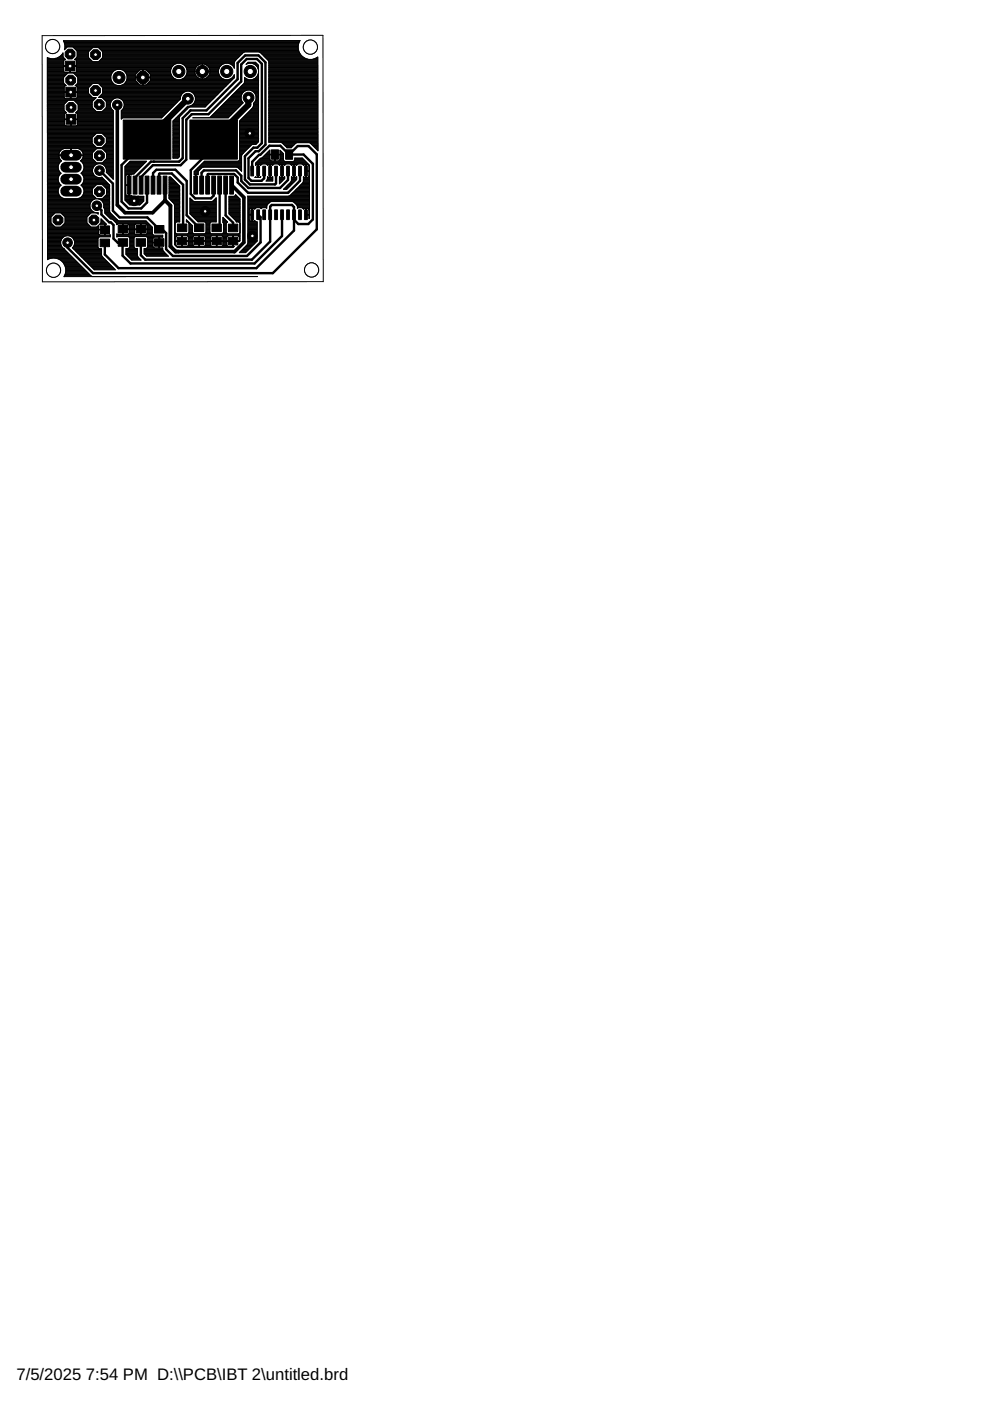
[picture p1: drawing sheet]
<svg xmlns="http://www.w3.org/2000/svg" width="210mm" height="297mm" viewBox="0 0 210 297" stroke-linecap="round" stroke-linejoin="round" font-family="sans-serif">
<defs><g id="words">
<g font-size="3.5">
<text x="3.5" y="292.5">7/5/2025</text>
<text x="18.2" y="292.5">7:54 PM D:\\PCB\IBT 2\untitled.brd</text>
</g>
</g></defs>
<g fill="#000" stroke="#000" stroke-width=".21">
<path d="M26.1 25.4h10.1v8.3h-10.1zM27 37.3h.8v3.8h-.8zM28.2 37.3h.8v3.8h-.8zM29.5 37.3h.8v3.8h-.8zM30.8 37.3h.8v3.8h-.8zM32 37.3h.9v3.8h-.9zM33.3 37.3h.8v3.8h-.8zM34.6 37.3h.8v3.8h-.8zM40.3 25.4h10v8.3h-10zM41.1 37.3h.8v3.8h-.8zM42.4 37.3h.8v3.8h-.8zM43.6 37.3h.8v3.8h-.8z"/>
<path d="M44.9 37.3h.8v3.8h-.8zM46.2 37.3h.8v3.8h-.8zM47.4 37.3h.8v3.8h-.8zM48.7 37.3h.8v3.8h-.8zM57.6 31.8h1.4v2h-1.4zM60.6 31.8h1.4v2h-1.4zM21.2 47.9h2v1.6h-2zM21.2 50.7h2v1.6h-2zM25.1 47.8h2v1.6h-2zM25.1 50.6h2v1.6h-2zM28.9 47.8h2v1.6h-2zM28.9 50.6h2v1.6h-2z"/>
<path d="M32.8 50.6h2v1.6h-2zM32.8 47.8h2v1.6h-2zM37.6 50.3h2v1.6h-2zM37.6 47.5h2v1.6h-2zM41.2 50.3h2v1.6h-2zM41.2 47.5h2v1.6h-2zM44.9 50.3h2v1.6h-2zM44.9 47.5h2v1.6h-2zM48.4 50.3h2v1.6h-2zM48.4 47.5h2v1.6h-2z"/>
</g>
<g fill="#000" stroke="#000" stroke-width=".21">
<path d="M53.2 35.2l.6 .1-.1 2-.5-.1z" fill-rule="evenodd"/>
<path d="M54.5 35.2l.5 .1v2l-.6-.1z" fill-rule="evenodd"/>
<path d="M55.7 35.2l.6 .1-.1 2-.5-.1z" fill-rule="evenodd"/>
<path d="M57 35.2l.6 .1-.1 2-.5-.1z" fill-rule="evenodd"/>
<path d="M58.3 35.2l.5 .1-.1 2-.5-.1z" fill-rule="evenodd"/>
<path d="M59.5 35.2l.6 .1-.1 2-.5-.1z" fill-rule="evenodd"/>
<path d="M60.8 35.2l.6 .1-.1 2-.5-.1z" fill-rule="evenodd"/>
<path d="M62.1 35.2l.5 .1v2l-.6-.1z" fill-rule="evenodd"/>
<path d="M63.3 35.2l.6 .1-.1 2-.5-.1z" fill-rule="evenodd"/>
<path d="M64.6 35.2l.6 .1-.1 2-.5-.1z" fill-rule="evenodd"/>
<path d="M53.2 44.5l.6 .1-.1 2-.5-.1z" fill-rule="evenodd"/>
<path d="M54.5 44.5l.5 .1v2l-.6-.1z" fill-rule="evenodd"/>
<path d="M55.7 44.5l.6 .1-.1 2-.5-.1z" fill-rule="evenodd"/>
<path d="M57 44.5l.6 .1-.1 2-.5-.1z" fill-rule="evenodd"/>
<path d="M58.3 44.5l.5 .1-.1 2-.5-.1z" fill-rule="evenodd"/>
<path d="M59.5 44.5l.6 .1-.1 2-.5-.1z" fill-rule="evenodd"/>
<path d="M60.8 44.5l.6 .1-.1 2-.5-.1z" fill-rule="evenodd"/>
<path d="M62.1 44.5l.5 .1v2l-.6-.1z" fill-rule="evenodd"/>
<path d="M63.3 44.5l.6 .1-.1 2-.5-.1z" fill-rule="evenodd"/>
<path d="M64.6 44.5l.6 .1-.1 2-.5-.1z" fill-rule="evenodd"/>
<circle cx="25.2" cy="16.4" r="1.27"/>
</g>
<g fill="none" stroke="#000" stroke-width=".51">
<path d="M21.1 36.2l2.8 2.7v5.8l1.5 1.4h5.8l2.6 2.5h.6l.8 .8v3.4l1.5 1.5h15.7l2.8-2.9v-5.4l-.5-.5M31.2 29.6l-5.4 5.4v7.7l1.4 1.5h2.7l1.3-1.3v-3.7M32.4 39.2v-2.5l.8-.7h4l2.4 2.4v7.2l2.6 2.7M33.7 39.2v-2.3l.1-.1h2.6l2.4 2.4v8.9l-.2 .2M40.3 23.5l-1.6 1.6v8.4l-.7 .8h-6l-3.4 3.3v1.6M40.3 23.5h.1M40.3 23.5l3.5-.1 6.6-6.6v-3.4l1.6-1.7h2.8l1.5 1.5v17.5l-1.4 1.4h-.7l-1.5 1.5v4.1l.6 .6h2.2l.5-.5v-1.5M45.3 29.6v1.6l-4.9 4.9v5l1 1h3.3l.6-.6v-2.3M46.6 39.2v8.5l-.7 .6M47.8 39.2v6.5l1.6 1.5v1.1M58.5 36.3v2.6l-.2 .2h-5.3l-1.1-1v-5l1.8-1.8h.9l.9-.9v-16.9l-1-1h-2.2l-1.2 1.2v3.6l-6.9 6.9h-3.5l-1.2 1.2v8.4l-1.2 1.2h-5.9l-2.5 2.5v1.7M61.1 36.3v1.9l-1.7 1.7h-6.7l-1.5-1.5v-1.1l-1.2-1.2h-6.8l-.5 .5v3.1l.2 .2v-.5l-.1-.2"/>
<path d="M61.3 32.8l1.8-1.8h2.3l1.8 1.7v15.9l-9.4 9.3h-38.1l-5.4-5.4v-1M61.3 32.8l-1.9-1.9h-2.3l-3.6 3.4v2M61.3 32.8h3.1l1.9 1.9v11.8l-.9 1h-2.2l-.9-.9M63.6 36.3v2l-2.5 2.6h-8.5l-2.2-2.2v-1l-.8-.8h-5.5l-.1 2.3M14.3 51.5h.1M20.5 43.6l1 1v.9l1.7 1.6h.3l.6 .6v2.9l.9 .9h1M26.1 51.4l-.1 .1M29.9 51.4v2.7l.9 1h22.6l3.9-3.9v-7.4l.3-.3h4.3l.4 .4v5l-7.9 8h-29.3l-2.9-2.9v-2.5M49.7 53.3v.1M59.8 45.5v4.5l-5.8 5.9h-26.3l-1.7-1.7v-2.7"/>
</g>
<g fill="none" stroke="#000" stroke-width=".21">
<path d="M10 13.9h4.8v1.5l-1.3-.2M10 14.1h26.5M10 13.1h3.5M10 19.6h8.8M10 16.5h3.5M10 14.7h3.5M10 15h3.5M10 13.6h3.5M10 17.7h3.6M10 19.1h3.6M10 20h3.6M10 19.9h3.6"/>
<path d="M10 19.7h3.6M10 19.5h4.9M10 19.4h3.6M10 19.3h3.6M10 19h3.6M10 18.9h3.6M10 18.8h3.6M10 18.6h3.6M10 18.5h3.6M10 18.4h3.6M10 18.3h3.7M10 18.1h3.9"/>
<path d="M10 17.9h3.8M10 17.8h3.7M10 17.6h3.5M10 17.4h3.5M10 17.3h3.5M10 17.2h3.5M10 17.1h3.5M10 17h3.5M10 16.8h3.5M10 16.7h3.5M10 16.6h3.5M10 16.4h3.5"/>
<path d="M10 16.3h3.6M10 16.1h3.7M10 16h3.9M10 15.9h4M10 15.8h4.1M10 15.6h4.2M10 15.5h4.4M10 15.4h13.8M10 15.3h3.6M10 15.2h3.5M10 14.9h3.5M10 14.8h3.5"/>
<path d="M10 14.6h3.5M10 14.4h3.5M10 14.3h3.5M10 14.2h3.5M10 13.8h3.5M10 13.7h3.5M10 13.5h3.5M10 13.4h3.5M10 13.2h3.5M10 13h3.5M10 12.9h3.5M10 12.7h3.6"/>
<path d="M10 12.5h3.8M10 12.4h.6M10 12.3h.2M10.2 12.3l-.2-.1 .1 42.9 .9-.4M11.7 12.4h2M12.2 12.3h1.3M12.4 12.1h1M12.6 12h.8M12.8 11.9h.6M12.9 11.8h.5M13 11.7h.4M13.1 11.5h.3"/>
<path d="M13.2 11.5a2.62 2.62 0 0 1-3 .8M13.2 11.5l.2-.3v.9l.5 .5h-3.9M13.3 11.4h.1M13.3 11.3h.1M13.5 14.1v1.1M13.5 15.2h.1M13.5 8.8h50M13.6 8.9h49.9M13.6 19.6v1M13.6 9h49.8M13.6 18.4v1.1h1.3v1.4M13.7 9.1h49.7"/>
<path d="M13.7 18.3l-.1 .1M13.7 10.5h.1M13.7 9.2h49.6M13.7 10.4h.2M13.7 9.4h49.6M13.7 10.2h.3M13.7 9.5h49.6M13.8 10h49.4M13.8 10.1h.3M13.8 9.9h49.4M13.8 9.7h49.4M13.8 9.6h49.4"/>
<path d="M13.8 12.6l-.3 .3v1M13.9 18.2l-.2 .1M14.8 14.7h.1M14.8 15h.1M14.8 15.3h.1M14.8 15.2h.1M14.8 14.9h.1M14.8 14.8h.1M14.8 14.6h.1M14.8 14.4h.1M14.8 14.3h.1M14.8 14.2h.1"/>
<path d="M14.9 20h.2M14.9 19.9h.2M14.9 19.7h.2M15.1 19.5h3.7M15.5 10l.9 .8v1.3l-.6 .5h3.4M15.6 10.1h47.6M15.6 15.5h8.1M15.7 10.2h3.8M15.7 15.6h8M15.9 10.4h3.5M15.9 15.8h7.7M15.9 12.6l.3 .3v1"/>
<path d="M15.9 12.5h3.2M16 15.9h7.6M16 10.5h3.3M16 18.1h3.3M16.1 18.2l.2 .1M16.1 12.4h2.8M16.1 10.6h3.1M16.1 16h7.4M16.1 15.3h7.8M16.2 12.7h3.1M16.2 17.9h3.2M16.2 12.3h2.6"/>
<path d="M16.2 15.2h7.8M16.2 12.9h3.2M16.2 10.7h2.8M16.2 14.1v1.1M16.2 13.1h33.5M16.2 14.7h20M16.2 15h8M16.2 13.6h20.9M16.2 16.1h7.3M16.2 14.9h8.1M16.2 14.8h8.4M16.2 14.6h20.1"/>
<path d="M16.2 14.4h20.1M16.2 14.3h20.2M16.2 14.2h20.2M16.2 13.8h20.6M16.2 13.7h20.7M16.2 13.5h21.2M16.2 13.4h33.5M16.2 13.2h33.5M16.2 13h3.4M16.3 18.3v.1M16.3 18.3h2.7M16.3 17.8h3.2"/>
<path d="M16.3 12.1h2.5M16.3 18.4l.1 1.1h-1.3v1.4M16.3 18.4h2.6M16.3 16.3h7.2M16.3 10.8h2.6M16.4 19.6v1M16.4 19.1h2.4M16.4 20h2.5M16.4 19.9h2.4M16.4 19.7h2.4M16.4 19.4h2.4M16.4 19.3h2.4"/>
<path d="M16.4 19h2.4M16.4 18.9h2.4M16.4 18.8h2.4M16.4 18.6h2.4M16.4 18.5h2.4M16.4 12h2.4M16.4 11.9h2.4M16.4 11.8h2.4M16.4 11.7h2.4M16.4 11.5h2.4M16.4 11.4h2.4M16.4 11.3h2.4"/>
<path d="M16.4 11.2h2.4M16.4 11.1h2.4M16.4 10.9h2.4M16.4 17.7h7.6M16.5 16.4h7M16.5 16.4l-.9-.9h-1.2l-.9 .9v1.2l.5 .6h-4M16.5 16.4v1.2l-.6 .6h3.3M16.5 16.5h7M16.5 17.6h7.4M16.5 17.4h7.3M16.5 17.3h7.2M16.5 17.2h7.2"/>
<path d="M16.5 17.1h7.1M16.5 17h7.1M16.5 16.8h7M16.5 16.7h7M16.5 16.6h7M19.6 10.1l-.8 .9v1.2l.8 .9M19.6 17.7l-.8 .9v1.2l.8 .9M20.9 10.1l.9 .9v1.2l-.9 .9M20.9 17.7l.9 .9v1.2l-.9 .9h.8l.8 .8M21 13h28.8M21 17.8h3.2M21 10.2h42.2"/>
<path d="M21.1 12.9h28.7M21.1 17.9h3.3M21.1 10.4h42.1M21.2 18.1h3.5M21.2 12.7h28.8M21.3 10.5h41.9M21.3 12.6h28.8M21.4 18.2h26.6M21.4 10.6h41.9M21.5 12.5h28.7M21.5 18.3h26.4M21.5 10.7h41.8"/>
<path d="M21.6 18.4h26.2M21.6 12.4h28.7M21.6 20h16.9M21.6 10.8h41.8M21.7 12.3h28.8M21.7 19.9h17M21.7 18.5h25.9M21.7 10.9h41.7M21.8 19.6h17.1M21.8 19.1h25.2M21.8 19.7h17M21.8 19.5h17.3"/>
<path d="M21.8 19.4h17.6M21.8 19.3h25.1M21.8 19h25.4M21.8 18.9h25.5M21.8 18.8h25.6M21.8 18.6h25.7M21.8 12.1h28.8M21.8 12h28.9M21.8 11.9h29M21.8 11.8h29.1M21.8 11.7h29.3M21.8 11.5h29.4"/>
<path d="M21.8 11.4h29.5M21.8 11.3h29.6M21.8 11.2h29.7M21.8 11.1h30M24.9 14.7a1.76 1.76 0 0 0-1.1 2.7 1.76 1.76 0 0 0 2.9 0 1.76 1.76 0 0 0-1.1-2.7M25.8 18.1h22.3M25.8 14.8h10.4M26.1 17.9h3.4M26.1 14.9h3.4M26.3 17.8h3.1M26.3 15h3.1M26.4 17.7h2.9"/>
<path d="M26.4 15.2h2.9M26.5 17.6h2.7M26.5 15.3h2.7M26.6 17.4h2.5M26.6 15.4h2.5M26.7 17.3h2.3M26.7 15.5h2.2M26.8 17.2h2M26.8 15.6h2M26.8 17.1h1.9M26.8 15.8h1.9M26.9 17h1.8"/>
<path d="M26.9 15.9h1.8M26.9 16.8h1.8M26.9 16h1.8M26.9 16.5h9.9M26.9 16.7h1.8M26.9 16.6h1.8M26.9 16.4h3.3M26.9 16.3h1.8M26.9 16.1h1.8M28.7 15.8v.5h3.2v-.5M28.7 15.8l.9-1h.6v3.2h-.6l-.9-.9M28.7 16.5v.6"/>
<path d="M30.2 15h.2M30.2 17.7h.2M30.2 17.9h.2M30.2 17.8h.2M30.2 17.6h.2M30.2 17.4h.2M30.2 17.3h.2M30.2 17.2h.2M30.2 17.1h.2M30.2 17h.2M30.2 16.8h.2M30.2 16.7h.2"/>
<path d="M30.2 16.6h.2M30.2 16.3h.2M30.2 16.1h.2M30.2 16h.2M30.2 15.9h.2M30.2 15.8h.2M30.2 15.6h.2M30.2 15.5h.2M30.2 15.4h.2M30.2 15.3h.2M30.2 15.2h.2M30.2 14.9h.2"/>
<path d="M30.4 16.4h6.3M31.1 17.9h17.1M31.1 14.9h5.1M31.2 15h5M31.2 17.8h17.2M31.3 17.7h17.2M31.3 15.2h4.9M31.4 17.6h17.2M31.4 15.3h4.8M31.5 17.4h17.2M31.5 15.4h4.7M31.6 17.3h17.2"/>
<path d="M31.7 15.5h4.5M31.8 17.2h17.2M31.8 15.6h4.4M31.9 15.8l-.9-1h-.6v3.2h.6l.9-.9M31.9 16.5v.6M31.9 17.1h17.2M31.9 17h17.3M31.9 16.8h5.6M31.9 16.7h5.3M31.9 16.6h5M31.9 16.3h4.7M31.9 16.1h4.5"/>
<path d="M31.9 16h4.5M31.9 15.9h4.4M31.9 15.8h4.4M36.2 14.8a1.79 1.79 0 0 1 1.7-1.4 1.79 1.79 0 0 1 1.8 1.4M36.2 14.8a1.77 1.77 0 0 0 1 2 1.77 1.77 0 0 0 2.2-.7M36.6 13.9h-21.7v1.5h1l.3-.2M38.4 16.8h9.2M38.4 13.5h9.2M38.7 16.7h3.8M38.7 13.6h3.8M38.9 16.6h3.3M38.9 13.7h3.3"/>
<path d="M39.1 16.5h2.9M39.1 13.8h2.9M39.2 16.4h2.6M39.2 13.9h2.6M39.3 16.3h2.4M39.3 14.1h2.4M39.4 16.1h2.2M39.4 14.2h2.2M39.5 16h2M39.5 14.3h2M39.5 15.9h2M39.5 14.4h2"/>
<path d="M39.5 15.8h1.9M39.6 14.6h1.8M39.6 14.7h1.8M39.6 15.6h1.8M39.6 15.5h1.7M39.6 14.8h1.7M39.7 14.8v.7l-.3 .6M39.7 15h6.6M39.7 15.4h1.6M39.7 15.3h1.6M39.7 15.2h3.1M39.7 14.9h1.6"/>
<path d="M40.3 19.4h6.5M40.5 19.5h6.2M40.8 19.6h5.7M40.9 19.7h5.5M41 19.9h5.3M41.1 20h5.1M41.3 15v.1M41.3 15.3h3.2M41.3 15.3v.2M41.3 14.8v.2M41.3 15.5l.1 .3M41.4 15.8l.1 .2"/>
<path d="M41.5 14.3a1.64 1.64 0 0 1 2.8 0M41.5 14.3l-.2 .5M41.5 16l.6 .5 .4 .2M42.8 13.9h.2M42.8 14.1h.2M42.8 16.5h.2M42.8 14.7h.2M42.8 13.5v3.3l-.3-.1M42.8 16.7h.2M42.8 16.6h.2M42.8 16.4h.2M42.8 16.3h.2"/>
<path d="M42.8 16.1h.2M42.8 16h.2M42.8 15.9h.2M42.8 15.8h.2M42.8 15.6h.2M42.8 15.5h.2M42.8 15.4h.2M42.8 15.3h.2M42.8 14.9h.2M42.8 14.8h.2M42.8 14.6h.2M42.8 14.4h.2"/>
<path d="M42.8 14.3h.2M42.8 14.2h.2M42.8 13.8h.2M42.8 13.7h.2M43 13.5v3.3l.3-.1M43 15.2h3.3M43.3 16.7h4M43.3 13.6h4M43.6 16.6h3.5M43.6 13.7h3.5M43.8 16.5h3.1M43.9 13.8h3"/>
<path d="M44 16.4h2.8M44 13.9h2.8M44.1 14.1h2.6M44.1 16.3h2.6M44.2 16.1h2.4M44.2 14.2h2.4M44.3 16h2.2M44.3 14.3l.2 .5M44.3 14.3h2.2M44.3 15.9h2.2M44.4 14.4h2.1M44.4 15.8l-.4 .6-.7 .3"/>
<path d="M44.4 15.8h2M44.4 14.6h2M44.4 14.7h2M44.4 15.6h2M44.5 15.5l-.1 .3M44.5 14.8v.2M44.5 15.5h1.8M44.5 14.8h1.8M44.5 15.4h1.8M44.5 14.9h1.8M44.5 15.3v.2M44.5 15v.1"/>
<path d="M44.5 15.3h1.8M46.3 14.8v.7l.3 .6M46.6 16.1a1.78 1.78 0 0 0 3 0M48.5 16.8h.8M48.6 13.5h1.1M48.8 16.7h.6M48.9 13.6h.8M49.1 16.6h.5M49.1 13.7h.6M49.2 16.5h.5M49.2 13.8h.5M49.3 16.4h.4"/>
<path d="M49.3 13.9h.4M49.4 20h1.9M49.4 16.3h.3M49.5 14.1h.2M49.6 19.9h1.7M49.6 16.1h.1M49.6 14.2h.1M49.6 16h.1M49.6 14.3h.1M49.7 15.9h.1M49.7 14.4h.1M49.7 15.8l-.1 .3"/>
<path d="M49.7 15.8v.7M49.7 16.5l-6.2 6.2h-3.2l-.5 .3M49.7 19.7h1.7M49.8 19.6h1.7M49.9 19.5h1.8M50 12.7l-.3 .5v1.3a1.76 1.76 0 0 0-1.8-1.1 1.76 1.76 0 0 0-1.6 1.4M50 19.4h1.8M50.2 19.3h1.8M50.3 19.1h2M50.4 19h4.4M50.5 18.9h4.3M50.7 18.8h4.1"/>
<path d="M50.8 18.6h4M50.9 18.5h3.9M51 18.4h3.8M51.1 18.3h3.7M51.2 18.2h3.6M51.4 18.1h3.4M51.5 17.9h3.3M51.6 17.8h3.2M51.7 17.7h3.1M51.8 17.6h3M51.8 17.4h3M51.9 16.5h.1"/>
<path d="M51.9 17.4l-7.6 7.5M51.9 17.3h2.9M51.9 17.2h2.9M51.9 17.1h2.9M51.9 17h2.9M51.9 16.8h.7M51.9 16.7h.4M51.9 16.6h.2M52.2 13.6h.1M52.3 13.5h.3M52.5 13.4h1.8M52.6 13.2h1.6"/>
<path d="M53.1 19.1h1.7M53.4 19.3h1.4M53.5 16.8h1.3M53.6 13.5h.8M53.6 19.4h1.2M53.7 19.5h1.1M53.8 16.7h1M53.8 13.6h.8M53.9 19.6h.9M54 19.7h.8M54.1 19.9h.7M54.1 16.6h.7"/>
<path d="M54.1 13.7h.6M54.1 20h.7M54.2 16.5h.6M54.2 13.8h.6M54.3 16.4h.5M54.3 13.9h.5M54.4 16.3h.4M54.5 14.1h.3M54.5 16.1a1.73 1.73 0 0 1-2.6 .3v1M54.5 16.1h.3M54.6 14.2h.2M54.6 16h.2"/>
<path d="M54.6 14.3h.2M54.7 15.9h.1M54.7 14.4h.1M54.7 15.8h.1M54.7 14.6h.1M54.8 14.7h.1M54.8 15.6h.1M54.8 15h.1M54.8 15.5l-.3 .6M54.8 15.5h.1M54.8 15.4h.1M54.8 15.3h.1"/>
<path d="M54.8 15.2h.1M54.8 14.9h.1M54.8 14.8h.1M54.8 13.8l-.6-.6h-1.6l-.4 .4a1.76 1.76 0 0 1 2.6 1.2M54.8 13.8v16.3l-.5 .5h-3.5M55 11.1h8.4M55.2 11.2h8.3M55.4 11.3h8.2M55.5 11.4h8.1M55.6 11.5h8.1M55.7 11.7h8.1M55.9 11.8h8"/>
<path d="M56 11.9h8.1M56.1 12h8.1M56.2 12.1h8.1M56.3 12.3h8.3M56.5 12.4h8.3M56.6 12.5h8.6M56.7 12.6h10.7M56.7 12.6l.3 .5M56.7 12.6l-1.8-1.6h-3l-.3 .1-1.6 1.6M56.8 12.7h10.6M56.9 12.9h10.5M57 13h10.4"/>
<path d="M57 13.9h10.4M57 14.1h10.4M57 13.1h10.4M57 19.6h10.4M57 18.2h10.4M57 16.5h10.4M57 14.7h10.4M57 15h10.4M57 13.6h10.4M57 17.7h10.4M57 19.1h10.4M57 20h10.4"/>
<path d="M57 19.9h10.4M57 19.7h10.4M57 19.5h10.4M57 19.4h10.4M57 19.3h10.4M57 19h10.4M57 18.9h10.4M57 18.8h10.4M57 18.6h10.4M57 18.5h10.4M57 18.4h10.4M57 18.3h10.4"/>
<path d="M57 18.1h10.4M57 17.9h10.4M57 17.8h10.4M57 17.6h10.4M57 17.4h10.4M57 17.3h10.4M57 17.2h10.4M57 17.1h10.4M57 17h10.4M57 16.8h10.4M57 16.7h10.4M57 16.6h10.4"/>
<path d="M57 16.4h10.4M57 16.3h10.4M57 16.1h10.4M57 16h10.4M57 15.9h10.4M57 15.8h10.4M57 15.6h10.4M57 15.5h10.4M57 15.4h10.4M57 15.3h10.4M57 15.2h10.4M57 14.9h10.4"/>
<path d="M57 14.8h10.4M57 14.6h10.4M57 14.4h10.4M57 14.3h10.4M57 14.2h10.4M57 13.8h10.4M57 13.7h10.4M57 13.5h10.4M57 13.4h10.4M57 13.2h10.4M63.2 10.3l.5 1.3M63.4 9l.2-.4h-50.2a2.25 2.25 0 0 1 .3 2l.5-.6"/>
<path d="M63.4 9l-.2 1.3M63.7 11.6l.5 .5 1.3 .5M66.1 12.6l1.3-.5v19.9l-1.8-1.8h-2.6l-1.3 1.1h-.9l-1.2-1.1h-2.6v-17.1M66.4 12.5h1M66.8 12.4h.6M67.1 12.3h.3M67.3 12.1h.1M10 22.5h3.6M10 25h3.7M10 21h10.1M10 25.4h14M10 24h3.9"/>
<path d="M10 20.7h3.6M10 24.9h3.7M10 28.1h14M10 27.9h14M10 27.8h14M10 27.7h14M10 27.6h14M10 27.5h14M10 27.3h14M10 27.2h14M10 27.1h14M10 27h14"/>
<path d="M10 26.9h14M10 26.7h14M10 26.6h3.8M10 26.5h3.7M10 26.4h3.7M10 26.2h3.7M10 26.1h3.7M10 26h3.7M10 25.9h3.7M10 25.8h3.7M10 25.7h3.7M10 25.5h3.7"/>
<path d="M10 25.3h5M10 25.2h3.7M10 24.8h3.7M10 24.7h3.7M10 24.6h3.7M10 24.4h3.7M10 24.3h3.7M10 24.2h3.7M10 24.1h3.8M10 23.8h4M10 23.7h3.9M10 23.6h3.8"/>
<path d="M10 23.5h3.7M10 23.4h3.6M10 23.2h3.6M10 23.1h3.6M10 23h3.6M10 22.9h3.6M10 22.8h3.6M10 22.6h3.6M10 22.4h3.6M10 22.3h3.6M10 22.2h3.6M10 22h3.7"/>
<path d="M10 21.9h3.8M10 21.8h3.9M10 21.7h4.1M10 21.5h4.2M10 21.4h4.3M10 21.3h4.4M10 21.2h9.9M10 21.1h10M10 20.8h3.7M10 20.6h3.6M10 20.5h3.6M10 20.3h3.6"/>
<path d="M10 20.2h3.6M10 20.1h3.6M10.1 36.4h2.5M10.1 31.3h13.9M10.1 32.9h9.5M10.1 34.1h3M10.1 31.4h13.9M10.1 31.6h3.3M10.1 39.1h2.7M10.1 28.3h13.9M10.1 35.4h2.2M10.1 37h2.6"/>
<path d="M10.1 34.2h2.8M10.1 30.6h9.6M10.1 34.8h2.4M10.1 35.1h2.3M10.1 33.5h2.5M10.1 40h2.3M10.1 39.9h2.4M10.1 39.8h2.4M10.1 39.6h2.5M10.1 39.5h2.6M10.1 39.4h2.7M10.1 39.3h2.9"/>
<path d="M10.1 39h2.6M10.1 38.9h2.5M10.1 38.8h2.4M10.1 38.7h2.4M10.1 38.5h2.3M10.1 38.4h2.3M10.1 38.3h2.2M10.1 38.2h2.2M10.1 38.1h2.2M10.1 38h2.2M10.1 37.8h2.2M10.1 37.7h2.2"/>
<path d="M10.1 37.6h2.3M10.1 37.5h2.3M10.1 37.3h2.4M10.1 37.2h2.4M10.1 37.1h2.5M10.1 36.9h2.7M10.1 36.7h2.8M10.1 36.6h2.7M10.1 36.5h2.6M10.1 36.3h2.5M10.1 36.1h2.4M10.1 36h2.3"/>
<path d="M10.1 35.9h2.3M10.1 35.8h2.2M10.1 35.6h2.2M10.1 35.5h2.2M10.1 35.3h2.2M10.1 35.2h2.2M10.1 34.9h2.3M10.1 34.7h2.4M10.1 34.6h2.5M10.1 34.4h2.6M10.1 34.3h2.7M10.1 34h2.8"/>
<path d="M10.1 33.8h2.7M10.1 33.7h2.6M10.1 33.6h2.5M10.1 33.4h2.4M10.1 33.2h2.4M10.1 33.1h2.4M10.1 32.8h2.4M10.1 32.6h2.4M10.1 32.5h2.4M10.1 32.4h2.5M10.1 32.3h2.5M10.1 32.2h2.6"/>
<path d="M10.1 32h2.7M10.1 31.9h2.8M10.1 31.8h2.9M10.1 31.7h3M10.1 31.2h10.2M10.1 31.1h10.1M10.1 30.9h10M10.1 30.8h9.9M10.1 30.7h9.8M10.1 30.5h9.5M10.1 30.4h9.4M10.1 30.2h9.4"/>
<path d="M10.1 30.1h9.4M10.1 30h9.4M10.1 29.9h9.4M10.1 29.7h9.4M10.1 29.6h9.4M10.1 29.5h9.4M10.1 29.4h9.4M10.1 29.3h9.4M10.1 29.1h9.5M10.1 29h9.6M10.1 28.9h9.7M10.1 28.8h9.8"/>
<path d="M10.1 28.7h9.9M10.1 28.5h10.1M10.1 28.4h10.2M10.1 28.2h13.9M12.3 37.7v.6M12.3 35.8l.3 .6 .4 .3M12.3 38.3l.3 .6 .4 .4M12.5 33h.1M12.5 33v.3M12.5 33.3l.1 .2M12.6 32.4l-.1 .5M12.6 33.5l.2 .4"/>
<path d="M12.6 34.5l-.3 .6v.7M12.6 37.1l-.3 .6M12.6 39.6l-.3 .6M12.7 32.2l-.1 .2M12.8 33.9l.3 .2M13 36.7l-.4 .4M13 39.3l-.4 .3M13 31.8l-.3 .4M13 34.1l-.4 .4M13.2 31.7l-.2 .1M13.6 23.4l.5 .5-.2 .1M13.6 22.1l.9-.8h1.2l.9 .8"/>
<path d="M13.6 22.1v1.3M13.6 20.6v.1M13.6 20.7l.1 .1M13.7 25.4v1M13.7 26.4v.1M13.7 26.5l.1 .1M13.7 20.8l.2 .1M13.8 24.1l-.1 1.1h1.3v1.5l-1.2-.1M13.8 31.5l-.6 .2M13.9 24l-.1 .1M14.9 20.7h.2M14.9 20.8h.2"/>
<path d="M14.9 20.6h.2M14.9 20.5h.2M14.9 20.3h.2M14.9 20.2h.2M14.9 20.1h.2M15 31.5v1.5h-4.9M15 31.6h.1M15 32.8h.1M15 32.6h.1M15 32.5h.1M15 32.4h.1M15 32.3h.1"/>
<path d="M15 32.2h.1M15 32h.1M15 31.9h.1M15 31.8h.1M15 31.7h.1M15 26.6h.1M15 26.5h.1M15 26.4h.1M15 26.2h.1M15 26.1h.1M15 26h.1M15 25.9h.1"/>
<path d="M15 25.8h.1M15 25.7h.1M15 25.5h.1M15.1 31.5v1.5h4.5M15.1 25.3h8.9M15.7 21.3h4.1M15.9 21.4h3.8M16 21.5h3.5M16.1 21.7h3.4M16.1 23.8h7.9M16.2 21.8h3.3M16.2 20.8l-.1 .1"/>
<path d="M16.2 24l.2 .1M16.2 24h7.8M16.2 23.7h7.8M16.2 20.8h4.1M16.3 26.6h7.7M16.3 31.5l.5 .1M16.3 20.7l-.1 .1M16.3 20.7h4.1l-.9 .8M16.3 21.9h3.2M16.4 24.1v1.1h-1.3v1.5h1.1l.2-.3M16.4 20.6l-.1 .1M16.4 23.6h4"/>
<path d="M16.4 20.6h3.1M16.4 20.5h3M16.4 20.3h2.9M16.4 20.2h2.8M16.4 20.1h2.6M16.4 24.1h7.6M16.4 26.5h7.6M16.4 24.2h7.6M16.4 25h7.6M16.4 25.4v1M16.4 24.9h7.6M16.4 26.4h7.6"/>
<path d="M16.4 26.2h7.6M16.4 26.1h7.6M16.4 26h7.6M16.4 25.9h7.6M16.4 25.8h7.6M16.4 25.7h7.6M16.4 25.5h7.6M16.4 25.2h7.6M16.4 24.8h7.6M16.4 24.7h7.6M16.4 24.6h7.6M16.4 24.4h7.6"/>
<path d="M16.4 24.3h7.6M16.4 22h3.1M16.5 23.5h3.7M16.6 22.5h2.9M16.6 23.4l-.6 .5 .2 .1M16.6 22.1v1.3M16.6 23.4h3.5M16.6 23.2h3.4M16.6 23.1h3.3M16.6 23h3.2M16.6 22.9h3M16.6 22.8h2.9"/>
<path d="M16.6 22.6h2.9M16.6 22.4h2.9M16.6 22.3h2.9M16.6 22.2h2.9M16.7 31.6h7.3M16.8 31.6l.2 .1M17 31.7l.1 .1M17 31.7h3.3M17.1 34.1l.4 .4M17.1 31.8l.4 .4M17.1 31.8h3.1M17.2 39.3l.3 .3"/>
<path d="M17.2 36.7l.3 .4M17.2 39.3h3.1M17.2 36.7h2.5M17.2 34.2h3M17.2 34h2.7M17.3 31.9h2.8M17.3 39.1h5.9M17.3 36.6h2.4M17.3 33.9l-.2 .2h2.9M17.3 39.4h2.9M17.3 36.9h2.5M17.3 34.3h3"/>
<path d="M17.3 33.8h2.5M17.4 32h2.6M17.4 39.5h2.7M17.4 39h5.6M17.4 36.5h2.2M17.4 33.7h2.3M17.4 37h2.4M17.4 34.4h3M17.5 32.2l.1 .2M17.5 32.2h2.3M17.5 33.6h2.1M17.5 36.4h2.1"/>
<path d="M17.5 32.3h2.2M17.5 34.5l.3 .6v.7M17.5 39.6l.3 .6M17.5 38.9l-.3 .4M17.5 37.1l.3 .6M17.5 36.4l-.3 .3M17.5 33.5h2.1M17.5 39.6h2.5M17.5 38.9h5.4M17.5 37.1h2.4M17.5 34.6h6.5M17.6 33.5l-.3 .4"/>
<path d="M17.6 32.4l.1 .5M17.6 32.4h2M17.6 38.8h5.2M17.6 36.3h2M17.6 33.4h2M17.6 39.8h2.3M17.6 37.2h2.4M17.6 34.7h6.4M17.6 32.5h2M17.6 33.3v.2M17.6 33.2h2M17.6 32.6h2"/>
<path d="M17.7 34.8h2.9M17.7 39.9h2M17.7 38.7h5M17.7 37.3h2.5M17.7 36.1h1.9M17.7 33.1h1.9M17.7 32.8h1.9M17.7 33l-.1 .3M17.7 33h.1M17.7 40h1.9M17.7 38.5h4.8M17.7 37.5h2.6"/>
<path d="M17.7 36h1.9M17.7 34.9h2.6M17.7 38.4h4.7M17.7 35.9h1.9M17.8 35.1h2.4M17.8 37.6h2.8M17.8 37.7v.6M17.8 38.3l-.3 .6M17.8 35.8l-.3 .6M17.8 35.4h2M17.8 38.3h4.5M17.8 38.2h4.4"/>
<path d="M17.8 38.1h4.3M17.8 38h4.1M17.8 37.8h4M17.8 37.7h3.9M17.8 35.8h1.9M17.8 35.6h1.9M17.8 35.5h2M17.8 35.3h2.1M17.8 35.2h2.2M19.5 21.5v1.3l.9 .9h1.3l.8-.9v-1.3M19.5 29.1v1.3M19.5 30.4l.9 .9h1.3l.8-.9"/>
<path d="M19.6 36.5a1.47 1.47 0 0 0 2 1.1M19.6 35.9a1.5 1.5 0 0 1 1.5-1.2 1.5 1.5 0 0 1 1.5 1.2M19.6 35.9v.6M20.4 28.3l-.9 .8M20.5 31.5l-.9 .9v1.2l.9 .9h1.2l.9-.9v-1.2M20.5 39.1l-.9 .9v1.3l.9 .8M21 20.6h17.3M21.1 20.5h17.2M21.2 20.3h17.2M21.4 20.2h17M21.5 20.1h17M21.6 37.6h.1"/>
<path d="M21.6 37.6l1.6 1.6v5.6l1.6 1.7M21.6 34.8h2.4M21.7 28.3l.8 .8M21.7 39.1l.9 .9v1.3l-.9 .8M21.7 31.5l.9 .9M21.7 20.7h16.5M21.7 23.6h2.3M21.7 31.2h2.3M21.8 34.4h2.2M21.8 28.4h2.2M21.8 39.3h1.4M21.8 20.8h2.6"/>
<path d="M21.8 31.7h2.2M21.8 23.5h2.2M21.9 31.1h2.1M21.9 34.9h2.1M21.9 34.3h2.1M21.9 28.5h2.1M21.9 21h2.2M21.9 39.4h1.3M22 31.8h2M22 23.4h1.9M22 30.9h2M22 34.2h2"/>
<path d="M22 35.1h2M22.1 28.7h1.9M22.1 39.5h1.1M22.1 23.2h1.7M22.1 21.1h1.9M22.1 31.9h1.9M22.1 30.8h1.9M22.1 34.1h1.9M22.2 35.2h1.8M22.2 28.8h1.8M22.2 21.2h1.6M22.2 39.6h1"/>
<path d="M22.2 32h1.8M22.2 23.1h1.5M22.2 30.7h1.8M22.3 34h1.7M22.3 35.3h1.7M22.3 28.9h1.7M22.3 39.8h.9M22.3 21.3h1.4M22.3 32.2h1.7M22.3 23h1.3M22.4 30.6h1.6M22.4 35.4h1.6"/>
<path d="M22.4 33.8h1.6M22.4 35.5h1.6M22.4 29h1.6M22.4 39.9h.8M22.4 22.9h1.1M22.4 21.4h1.2M22.5 32.3h1.5M22.5 30.5h1.5M22.5 35.6h1.5M22.5 33.7h1.5M22.5 35.8h1.5M22.5 22.5h.9"/>
<path d="M22.5 29.1v1.3M22.5 30.4h1.5M22.5 30.2h1.5M22.5 30.1h1.5M22.5 30h1.5M22.5 29.9h1.5M22.5 29.7h1.5M22.5 29.6h1.5M22.5 29.5h1.5M22.5 29.4h1.5M22.5 29.3h1.5M22.5 29.1h1.5"/>
<path d="M22.5 22.8h1M22.5 22.6h.9M22.5 22.4h.9M22.5 22.3h.9M22.5 22.2h.9M22.5 22h.9M22.5 21.9h.9M22.5 21.8h1M22.5 21.7h1M22.5 21.5h1.1M22.6 36.4h1.4M22.6 35.9v.6"/>
<path d="M22.6 40h.6M22.6 36.5h1.4M22.6 36.3h1.4M22.6 36.1h1.4M22.6 36h1.4M22.6 35.9h1.4M22.6 32.9h1.4M22.6 33h1.4M22.6 33.5h1.4M22.6 33.6h1.4M22.6 33.4h1.4M22.6 33.2h1.4"/>
<path d="M22.6 33.1h1.4M22.6 32.8h1.4M22.6 32.6h1.4M22.6 32.5h1.4M22.6 32.4h1.4M22.6 36.6h1.4M22.8 36.7h1.2M22.9 36.9h1.1M23 37h1M23.1 37.1h.9M23.2 37.2h.8M23.3 37.3h.7"/>
<path d="M23.4 22.5l.2 .6 .4 .4M23.5 37.5h.5M23.6 37.6h.4M23.7 37.7h.3M23.8 37.8h.2M24 38h.1M24 23.5v14.5l-1.4-1.5M25.3 20.8h12.9M25.6 21h12.6M25.7 25h.2M25.7 24h9.6M25.7 24.9h8.6"/>
<path d="M25.7 25.2h.1M25.7 24.8h8.7M25.7 24.7h8.9M25.7 24.6h9M25.7 24.4h9.1M25.7 24.3h9.2M25.7 24.2h9.3M25.7 24.1h9.5M25.7 23.8h9.7M25.7 23.7h9.8M25.7 23.6h9.9M25.7 23.5h10.1"/>
<path d="M25.8 21.1h12.4M25.8 23.4h10.1M25.9 21.2h12.2M26 23.2h10M26 21.3h11.9M26.1 23.1h10M26.1 21.4l.2 1.1M26.1 21.4a1.51 1.51 0 0 0-1.8-.6 1.51 1.51 0 0 0-.9 1.7M26.1 21.4h11.7M26.1 23h10.1M26.2 21.5h11.5M26.2 22.9h10.2"/>
<path d="M26.2 21.7h11.4M26.2 22.8h10.3M26.3 21.8h11.1M26.3 22.6h10.3M26.3 22.5h10.4M26.3 22.5l-.2 .6-.4 .4M26.3 22.4h10.6M26.3 22.3h10.7M26.3 22.2h10.8M26.3 22h10.9M26.3 21.9h11M26.5 36.4h2.4"/>
<path d="M26.5 35.3v7.1l1 1.1h2.1l.9-.9v-1h-2.4l-.2-.1M26.5 39.1h.1M26.5 35.4h3.4M26.5 37h1.5M26.5 35.3l1.1-1.1h3.5l-2.7 2.7-.5 .1M26.5 40h.1M26.5 39.9h.1M26.5 39.8h.1M26.5 39.6h.1M26.5 39.5h.1M26.5 39.4h.1M26.5 39.3h.8"/>
<path d="M26.5 39h.1M26.5 38.9h.1M26.5 38.8h.1M26.5 38.7h.1M26.5 38.5h.1M26.5 38.4h.1M26.5 38.3h.1M26.5 38.2h.1M26.5 38.1h.1M26.5 38h.1M26.5 37.8h.1M26.5 37.7h.1"/>
<path d="M26.5 37.6h.1M26.5 37.5h.1M26.5 37.3h.1M26.5 37.2h.2M26.5 37.1h.3M26.5 36.9h1.9M26.5 36.7h2M26.5 36.6h2.2M26.5 36.5h2.3M26.5 36.3h2.5M26.5 36.1h2.6M26.5 36h2.8"/>
<path d="M26.5 35.9h2.9M26.5 35.8h3M26.5 35.6h3.1M26.5 35.5h3.2M26.5 35.3h3.5M26.6 35.2h3.5M26.7 37.2l-.1 .1M26.7 35.1h3.5M26.8 37.1l-.1 .1M26.9 34.9h3.5M26.9 37l-.1 .1M27 34.8h3.5"/>
<path d="M27.1 34.7h3.5M27.2 34.6h3.5M27.3 39.1h.2M27.3 37v4.5h-.5M27.3 40h.2M27.3 39.9h.2M27.3 39.8h.2M27.3 39.6h.2M27.3 39.5h.2M27.3 39.4h.2M27.3 39h.2M27.3 38.9h.2"/>
<path d="M27.3 38.8h.2M27.3 38.7h.2M27.3 38.5h.2M27.3 38.4h.2M27.3 38.3h.2M27.3 38.2h.2M27.3 38.1h.2M27.3 38h.2M27.3 37.8h.2M27.3 37.7h.2M27.3 37.6h.2M27.3 37.5h.2"/>
<path d="M27.3 37.3h.2M27.3 37.2h.2M27.3 37.1h.2M27.3 34.4h3.5M27.5 37v2.2h-.9v-1.9M27.5 34.3h3.4M27.8 37h.1M27.9 37v.1M35.9 39.1h1.9M35.9 40h2.2M35.9 39.9h2.2M35.9 39.8h2.2"/>
<path d="M35.9 39.6h2.2M35.9 39.5h2.2M35.9 39.4h2.1M35.9 39.3h2M35.9 39h1.8M35.9 38.9h1.6M35.9 38.8h1.5M35.9 38.7h1.4M35.9 38.5h1.3M35.9 38.4h1.2M35.9 38.3h1M35.9 38.2h.9"/>
<path d="M35.9 38.1h.8M35.9 38h.7M35.9 37.8h.6M35.9 37.7h.4M35.9 37.6h.3M36.7 31.3h1.3M36.7 32.9h1.3M36.7 33h1.3M36.7 31.4h1.3M36.7 31.6h1.3M36.7 28.3h1.3M36.7 30.6h1.3"/>
<path d="M36.7 33.5h1.1M36.7 33.4h1.2M36.7 33.2h1.3M36.7 33.1h1.3M36.7 32.8h1.3M36.7 32.6h1.3M36.7 32.5h1.3M36.7 32.4h1.3M36.7 32.3h1.3M36.7 32.2h1.3M36.7 32h1.3M36.7 31.9h1.3"/>
<path d="M36.7 31.8h1.3M36.7 31.7h1.3M36.7 31.2h1.3M36.7 31.1h1.3M36.7 30.9h1.3M36.7 30.8h1.3M36.7 30.7h1.3M36.7 30.5h1.3M36.7 30.4h1.3M36.7 30.2h1.3M36.7 30.1h1.3M36.7 30h1.3"/>
<path d="M36.7 29.9h1.3M36.7 29.7h1.3M36.7 29.6h1.3M36.7 29.5h1.3M36.7 29.4h1.3M36.7 29.3h1.3M36.7 29.1h1.3M36.7 29h1.3M36.7 28.9h1.3M36.7 28.8h1.3M36.7 28.7h1.3M36.7 28.5h1.3"/>
<path d="M36.7 28.4h1.3M36.7 28.2h1.3M36.7 28.1h1.3M36.7 27.9h1.3M36.7 27.8h1.3M36.7 27.7h1.3M36.7 27.6h1.3M36.7 27.5h1.3M36.7 27.3h1.3M36.7 27.2h1.3M36.7 27.1h1.3M36.7 27h1.3"/>
<path d="M36.7 26.9h1.3M36.7 26.7h1.3M36.7 26.6h1.3M36.7 26.5h1.3M36.7 26.4h1.3M36.7 26.2h1.3M36.7 26.1h1.3M36.7 26h1.3M36.7 25.9h1.3M36.7 25.8h1.3M36.7 25.7h1.3M36.8 25.5h1.2"/>
<path d="M36.9 25.4h1.1M37 25.3h1M37.2 25.2h.8M37.3 25h.7M37.4 24.9h.6M37.5 24.8h.6M37.6 24.7h.5M37.8 24.6h.4M37.9 24.4h.5M38 24.3h.5M38 24.9v8.3l-.3 .3h-1v-7.8M38.1 24.2h.5"/>
<path d="M38.2 20.6a1.62 1.62 0 0 1 1.6-1.3 1.62 1.62 0 0 1 1.6 1.3M38.2 20.6v.4l-4 4h-8.2l-.3 .3v-1.8M38.2 24.1h.5M38.4 24h.4M38.5 23.8h.5M38.6 23.7h.5M38.7 23.6h.5M38.8 23.5h.5M39 23.4h.4M39.1 23.2h.5M39.2 23.1h.5M39.3 23h.5"/>
<path d="M39.5 22.9h.4M39.6 22.8h.5M39.7 23.1h.1M39.7 23.1l-1.7 1.8M39.7 22.6h3.8M39.8 23l-.1 .1M40.5 22.4h3.3M40.7 22.3l-.5 .2M40.7 22.3h3.2M40.9 22.2h3.1M41 22h3.1M41.1 21.9h3.2"/>
<path d="M41.2 36.4h.9M41.2 36.4v.6h.8M41.2 36.9h.8M41.2 36.7h.8M41.2 36.6h.8M41.2 36.5h.8M41.2 21.8h3.2M41.2 20.1h4.9M41.3 21.7h3.2M41.3 36.3h.8M41.3 20.2h4.7M41.3 21.5h3.3"/>
<path d="M41.3 20.3h4.5M41.4 21.4h3.3M41.4 20.5h4.3M41.4 36.1h.8M41.4 21.3h3.5M41.4 20.6v.7l-.2 .5-.5 .5M41.4 37v2.2h.2v-2.2M41.4 39.1h.2M41.4 21h3.8M41.4 20.7h4.1M41.4 39h.2M41.4 38.9h.2"/>
<path d="M41.4 38.8h.2M41.4 38.7h.2M41.4 38.5h.2M41.4 38.4h.2M41.4 38.3h.2M41.4 38.2h.2M41.4 38.1h.2M41.4 38h.2M41.4 37.8h.2M41.4 37.7h.2M41.4 37.6h.2M41.4 37.5h.2"/>
<path d="M41.4 37.3h.2M41.4 37.2h.2M41.4 37.1h.2M41.4 21.2h3.6M41.4 21.1h3.7M41.4 20.8h3.9M41.4 20.6h4.2M41.5 36h.8M41.6 35.9h.9M41.8 35.8h.8M41.9 35.6h.8M42 35.5h.8"/>
<path d="M42 36.5l-.1 .5M42.1 35.4h9.1M42.1 36.2l-.1 .3M42.2 35.3h9M42.4 35.2h8.8M42.5 35.1h8.7M42.6 34.9h8.6M42.7 34.8h8.5M42.8 35.5l-.7 .7M42.8 34.7h8.4M43 34.6h8.2M43.1 35.4l-.3 .1"/>
<path d="M43.1 34.4h8.1M43.2 34.3h8M43.3 34.2h7.9M43.3 34.2l-2.1 2.2M43.6 22.5h-3.8l-3.1 3.2M44.6 24.8h4M44.7 24.7h4M44.9 24.6h3.9M45 24.4h3.9M45.1 24.3h3.9M45.2 24.2h3.9M45.3 24.1h4"/>
<path d="M45.5 24h3.9M45.6 23.8h3.9M45.7 23.7h3.9M45.8 23.6h4M45.9 23.5h4M46.1 23.4h3.9M46.2 23.2h3.9M46.3 23.1h3.9M46.4 23h4M46.5 22.9h4M46.7 22.8h3.9M46.8 22.6h3.9"/>
<path d="M46.9 22.5h3.9M47 22.4h4M47.1 22.3h4M47.3 22.2h3.9M47.4 22h3.9M47.5 21.9h3.9M47.6 21.8h3.9M47.8 21.7h3.6M47.9 21.5h3.4M48 21.4h3.3M48.1 21.3h3.1M48.2 21.2h3"/>
<path d="M48.3 21.1h2.8M48.5 21h2.6M48.6 20.8h2.5M48.7 20.7h2.4M48.8 20.6h2.3M49 20.5h2.1M49.1 20.3h2M49.2 20.2h2M49.3 20.1h1.9M50.4 35.5h.8M50.5 35.6h.7M50.6 34.1h.6"/>
<path d="M50.7 35.8h.5M50.8 34h.4M50.8 35.9h.4M50.8 31.3h1.9M50.8 32.9h.5M50.8 33h.4M50.8 31.4h1.8M50.8 31.6h1.7M50.8 28.3h4M50.8 25.7v8.2l-.3 .3M50.8 33.5h.4M50.8 33.8h.4"/>
<path d="M50.8 33.7h.4M50.8 33.6h.4M50.8 33.4h.4M50.8 33.2h.4M50.8 33.1h.4M50.8 32.8h.5M50.8 32.6h.6M50.8 32.5h.7M50.8 32.4h.8M50.8 32.3h1M50.8 32.2h1.1M50.8 32h1.2"/>
<path d="M50.8 31.9h1.3M50.8 31.8h1.5M50.8 31.7h1.6M50.8 31.2h2.1M50.8 31.1h2.2M50.8 30.9h2.3M50.8 30.8h2.4M50.8 30.7h2.5M50.8 30.5h3.6M50.8 30.4h3.7M50.8 30.2h3.8M50.8 30.1h4"/>
<path d="M50.8 30h4M50.8 29.9h4M50.8 29.7h4M50.8 29.6h4M50.8 29.5h4M50.8 29.4h4M50.8 29.3h4M50.8 29.1h4M50.8 29h4M50.8 28.9h4M50.8 28.8h4M50.8 28.7h4"/>
<path d="M50.8 28.5h4M50.8 28.4h4M50.8 28.2h4M50.8 28.1h4M50.8 27.9h4M50.8 27.8h4M50.8 27.7h4M50.8 27.6h4M50.8 27.5h4M50.8 27.3h4M50.8 27.2h4M50.8 27.1h4"/>
<path d="M50.8 27h4M50.8 26.9h4M50.8 26.7h4M50.8 26.6h4M50.8 26.5h4M50.8 26.4h4M50.8 26.2h4M50.8 26.1h4M50.8 26h4M50.8 25.9h4M50.8 25.8h4M50.8 25.7h4"/>
<path d="M50.9 36h.3M50.9 25.5h3.9M51 25.4h3.8M51 36.1h.2M51.2 36.3h.1M51.2 25.3h3.6M51.3 25.2h3.5M51.4 25h3.4M51.5 24.9h3.3M51.6 24.8h3.2M51.8 24.7h3M51.9 24.6h2.9"/>
<path d="M52 24.4h2.8M52.1 24.3h2.7M52.2 24.2h2.6M52.4 24.1h2.4M52.5 24h2.3M52.6 23.8h2.2M52.7 23.7h2.1M52.9 23.6h1.9M53 23.5h1.8M53.1 23.4h1.7M53.2 23.2h1.6M53.3 23.2l-2.5 2.5"/>
<path d="M53.3 23.2h.1M53.3 23.1h1.5M53.3 30.7l-2.1 2.3v3.3l-1-.9M53.4 23h1.4M53.6 22.9h1.2M53.6 30.6l-.3 .1M53.6 22.8h1.2M53.7 22.6h1.1M53.7 22.5h1.1M53.8 21.9v.5l-.5 .8M53.8 22.4h1M53.8 22.3h1"/>
<path d="M53.8 22.2h1M53.8 22h1M53.8 21.9h1M53.9 21.8h.9M54 21.7h.8M54.1 37.6h.2M54.1 21.5h.7M54.1 21.4h.7M54.2 34.8h11.2M54.2 35.1h.1M54.2 34.9h.2M54.2 34.7h11.1"/>
<path d="M54.2 35.1l.5-.2v1.3h.1v-1.3l.5 .2M54.2 21.3h.6M54.2 20.1h.6M54.2 34.6h11M54.2 21.2h.6M54.2 20.2h.6M54.3 21.1h.5M54.3 20.3h.5M54.3 21a1.61 1.61 0 0 0-2-1.9 1.61 1.61 0 0 0-.7 2.7l-3.2 3.2h-7.5l7.5-.1M54.3 21h.5M54.3 20.7h.5M54.3 21l-.2 .6-.3 .3"/>
<path d="M54.3 20.8h.5M54.3 20.6h.5M54.3 20.5h.5M54.3 34.4h10.7M54.4 37.6h.1M54.5 34.3h10.4M54.6 34.2h5.7M54.7 37.6v-1.3h.1v1.3M54.7 35.4h.1M54.7 37h.1M54.7 35.1h.1M54.7 37.6h.1"/>
<path d="M54.7 37.5h.1M54.7 37.3h.1M54.7 37.2h.1M54.7 37.1h.1M54.7 36.9h.1M54.7 36.7h.1M54.7 36.6h.1M54.7 36.5h.1M54.7 36.1h.1M54.7 36h.1M54.7 35.9h.1M54.7 35.8h.1"/>
<path d="M54.7 35.6h.1M54.7 35.5h.1M54.7 35.3h.1M54.7 35.2h.1M54.7 34.9h.1M54.7 34.1h2.7M54.8 34h2.5M54.9 33.8h2.3M55.1 33.7h2.1M55.1 34.9h.3M55.1 37.6h-.1M55.1 37.6h.1"/>
<path d="M55.2 33.6h2M55.3 37.5l-.2 .1M55.3 37.5h.1M55.3 35.1h.1M55.3 37.5l-.1 .1h-1.2l.2-.1 .2 .1M55.5 33.5h1.7M55.6 34.8l-.3 .3M55.7 33.4h1.5M55.8 33.2h1.4M55.9 33.1h1.3M56 33h1.2M56.2 32.9h3.9"/>
<path d="M56.3 32.8h1.9M56.4 32.6h.8M56.5 34.8l.2 .3M56.5 38.3h1.3M56.5 32.5h.7M56.6 38.2h1.2M56.6 34.9h.3M56.6 32.4h.6M56.7 38.1h1.1M56.7 37.5v.4M56.7 35.1h.1M56.7 38h1.1"/>
<path d="M56.7 37.8h1.1M56.7 37.7h1.1M56.7 37.6h.2M56.7 37.5h.1M56.7 37.5l.2 .1M56.7 35.1l.5-.2v1.3h.1v-1.3l.5 .2M56.7 32.3h.5M56.9 32.2h.3M56.9 37.6h.3v-1.3h.1v1.3h.4M57 22.5h10.4M57 25h10.4M57 21h10.4"/>
<path d="M57 25.4h10.4M57 24h10.4M57 28.3h10.4M57 20.7h10.4M57 24.9h10.4M57 32h.2M57 30.1h10.4M57 30h10.4M57 29.9h10.4M57 29.7h10.4M57 29.6h10.4M57 29.5h10.4"/>
<path d="M57 29.4h10.4M57 29.3h10.4M57 29.1h10.4M57 29h10.4M57 28.9h10.4M57 28.8h10.4M57 28.7h10.4M57 28.5h10.4M57 28.4h10.4M57 28.2h10.4M57 28.1h10.4M57 27.9h10.4"/>
<path d="M57 27.8h10.4M57 27.7h10.4M57 27.6h10.4M57 27.5h10.4M57 27.3h10.4M57 27.2h10.4M57 27.1h10.4M57 27h10.4M57 26.9h10.4M57 26.7h10.4M57 26.6h10.4M57 26.5h10.4"/>
<path d="M57 26.4h10.4M57 26.2h10.4M57 26.1h10.4M57 26h10.4M57 25.9h10.4M57 25.8h10.4M57 25.7h10.4M57 25.5h10.4M57 25.3h10.4M57 25.2h10.4M57 24.8h10.4M57 24.7h10.4"/>
<path d="M57 24.6h10.4M57 24.4h10.4M57 24.3h10.4M57 24.2h10.4M57 24.1h10.4M57 23.8h10.4M57 23.7h10.4M57 23.6h10.4M57 23.5h10.4M57 23.4h10.4M57 23.2h10.4M57 23.1h10.4"/>
<path d="M57 23h10.4M57 22.9h10.4M57 22.8h10.4M57 22.6h10.4M57 22.4h10.4M57 22.3h10.4M57 22.2h10.4M57 22h10.4M57 21.9h10.4M57 21.8h10.4M57 21.7h10.4M57 21.5h10.4"/>
<path d="M57 21.4h10.4M57 21.3h10.4M57 21.2h10.4M57 21.1h10.4M57 20.8h10.4M57 20.6h10.4M57 20.5h10.4M57 20.3h10.4M57 20.2h10.4M57 20.1h10.4M57.1 31.9h.1M57.2 35.4h.1"/>
<path d="M57.2 37h.1M57.2 35.1h.1M57.2 37.6h.1M57.2 37.5h.1M57.2 37.3h.1M57.2 37.2h.1M57.2 37.1h.1M57.2 36.9h.1M57.2 36.7h.1M57.2 36.6h.1M57.2 36.5h.1M57.2 36.1h.1"/>
<path d="M57.2 36h.1M57.2 35.9h.1M57.2 35.8h.1M57.2 35.6h.1M57.2 35.5h.1M57.2 35.3h.1M57.2 35.2h.1M57.2 34.9h.1M57.2 32.9l.1 1.1M57.3 34l.1 .1M57.6 34.9h.3M57.7 37.6h.1"/>
<path d="M57.8 37.5l-.1 .1M57.8 37.5h.1M57.8 35.1h.1M57.8 37.5v.9h-1.4l.3-.5M58.1 34.8l-.3 .3M58.2 34.1v-1.4h-1v-.9l-3 2.8v.5M58.2 33h.2M58.2 33.5h.2M58.2 34h.2M58.2 33.8h.2M58.2 33.7h.2M58.2 33.6h.2"/>
<path d="M58.2 33.4h.2M58.2 33.2h.2M58.2 33.1h.2M58.4 32.8h1.7M59 34.8l.3 .3M59.1 34.9h.4M59.2 34.1h1M59.2 37.5v1.5l1.2-1.1M59.2 35.1h.1M59.2 38.9h.1M59.2 38.8h.3M59.2 38.7h.4"/>
<path d="M59.2 38.5h.5M59.2 38.4h.6M59.2 38.3h.7M59.2 38.2h.8M59.2 38.1h1M59.2 38h1.1M59.2 37.8h1.2M59.2 37.7h1.2M59.2 37.6h.2M59.3 37.5l.1 .1M59.3 37.5h-.1M59.3 34l-.2 .1h-1.7"/>
<path d="M59.3 34h.8M59.4 33h.7M59.4 32.9l-.1 1.1M59.4 33.5h.7M59.4 33.8h.7M59.4 33.7h.7M59.4 33.6h.7M59.4 33.4h.7M59.4 33.2h.7M59.4 33.1h.7M59.4 32.6h.7M59.4 32.5h.6"/>
<path d="M59.4 32.4h.5M59.4 32.3h.4M59.4 32.2h.3M59.4 32h.2M59.4 31.9h.1M59.4 37.6h.3v-1.3h.2v1.3l.4-.1 .1 .4M59.6 30.2h7.8M59.7 35.4h.2M59.7 37h.2M59.7 35.1h.2M59.7 37.6h.2M59.7 37.5h.2"/>
<path d="M59.7 37.3h.2M59.7 37.2h.2M59.7 37.1h.2M59.7 36.9h.2M59.7 36.7h.2M59.7 36.6h.2M59.7 36.5h.2M59.7 36.1h.2M59.7 36h.2M59.7 35.9h.2M59.7 35.8h.2M59.7 35.6h.2"/>
<path d="M59.7 35.5h.2M59.7 35.3h.2M59.7 35.2h.2M59.7 34.9h.2M59.9 30.4h2.8M60 30.5h2.6M60.1 34v-1.4l-.7-.7v.8h-1v1.4M60.1 34l.3 .2h1.8l.3-.2M60.1 30.6h2.4M60.2 34.9h.3M60.2 34.9l.1 .2M60.2 34.9h-.3v1.3h-.2v-1.3l-.4 .2"/>
<path d="M60.2 37.6h.2M60.2 30.7h2.2M60.3 40h.7M60.3 35.1h.1M60.4 39.9h.7M60.4 30.8h1.9M60.5 30.9h1.6M60.5 39.8h.7M60.6 31.1h1.4M60.6 34.8l-.3 .3M60.6 39.6h.7M60.7 39.5h.7"/>
<path d="M60.7 31.2h1.2M60.9 39.4h.7M61 39.3h.7M61.1 39.1h.7M61.2 39h.7M61.3 38.9h.7M61.5 38.8h.7M61.5 34.8l.3 .3M61.6 38.7h.7M61.7 34.9h.3M61.7 38.5h.7M61.7 38.4h.8"/>
<path d="M61.8 37.5v.8M61.8 35.1h.1M61.8 38.3h.9M61.8 38.2h1M61.8 38.1h1.1M61.8 38h1.1M61.8 37.8h1.1M61.8 37.7h1.1M61.8 37.6h.1M61.8 37.5l.5 .1v-1.3h.1v1.3l.5-.1v.6l-2.1 2.1h-.7l1.7-1.9M61.8 37.5h.1M62.3 35.4h.1"/>
<path d="M62.3 37h.1M62.3 34.2h2.5M62.3 35.1h.1M62.3 37.6h.1M62.3 37.5h.1M62.3 37.3h.1M62.3 37.2h.1M62.3 37.1h.1M62.3 36.9h.1M62.3 36.7h.1M62.3 36.6h.1M62.3 36.5h.1"/>
<path d="M62.3 36.1h.1M62.3 36h.1M62.3 35.9h.1M62.3 35.8h.1M62.3 35.6h.1M62.3 35.5h.1M62.3 35.3h.1M62.3 35.2h.1M62.3 34.9h.1M62.4 34.1h2.3M62.5 34v-.5h1.6l1.5 1.5M62.5 34h2.1"/>
<path d="M62.5 33.8h1.9M62.5 33.7h1.8M62.5 33.6h1.7M62.7 34.9h.3M62.7 34.9h-.3v1.3h-.1v-1.3l-.5 .2M62.7 34.9l.2 .2M62.8 37.6h.1M62.9 35.1h.1M63 40h2.6M63.1 39.9h2.5M63.2 34.8l-.3 .3M63.2 39.8h2.4"/>
<path d="M63.3 39.6h2.3M63.5 39.5h2.1M63.6 39.4h2M63.7 39.3h1.9M63.8 39.1h1.8M63.9 39h1.7M64.1 34.8l.2 .3M64.1 38.9h1.5M64.2 38.8h1.4M64.2 34.9h.3M64.2 38.7h1.4M64.3 38.5h1.3"/>
<path d="M64.3 37.5l-.1 1.2-3 2.9M64.3 35.1h.1M64.3 38.4h1.3M64.3 38.3h1.3M64.3 38.2h1.3M64.3 38.1h1.3M64.3 38h1.3M64.3 37.8h1.3M64.3 37.7h1.3M64.3 37.6h.2M64.3 35.1l.5-.2v1.3h.7v-1l-.5-.3v2.7l.5-.2v-1.1M64.3 37.5h.1"/>
<path d="M64.8 35.4h.2M64.8 37h.2M64.8 35.1h.2M64.8 37.6h.2M64.8 37.5h.2M64.8 37.3h.2M64.8 37.2h.2M64.8 37.1h.2M64.8 36.9h.2M64.8 36.7h.2M64.8 36.6h.2M64.8 36.5h.2"/>
<path d="M64.8 36.1h.2M64.8 36h.2M64.8 35.9h.2M64.8 35.8h.2M64.8 35.6h.2M64.8 35.5h.2M64.8 35.3h.2M64.8 35.2h.2M64.8 34.9h.2M65 36.3h.6M65.2 34.9h.3M65.3 37.6h.3"/>
<path d="M65.4 35.1h.2M65.4 37.5h.2M65.5 37.3h.1M65.5 35.2h.1M65.5 35.4h.1M65.5 37h.1M65.5 37.2h.1M65.5 37.1h.1M65.5 36.9h.1M65.5 36.7h.1M65.5 36.6h.1M65.5 36.5h.1"/>
<path d="M65.5 36.1h.1M65.5 36h.1M65.5 35.9h.1M65.5 35.8h.1M65.5 35.6h.1M65.5 35.5h.1M65.5 35.3h.1M65.6 36.4l-.8-.1v1.3l-.5-.1M65.6 35v11.2M65.8 30.4h1.6M65.9 30.5h1.5M66 30.6h1.4"/>
<path d="M66.2 30.7h1.2M66.3 30.8h1.1M66.4 30.9h1M66.5 31.1h.9M66.7 31.2h.7M66.8 31.3h.6M66.9 31.4h.5M67 31.6h.4M67.1 31.7h.3M67.2 31.8h.2M67.4 31.9h.1M10.1 42.2h13.1"/>
<path d="M10.1 41.6h2.6M10.1 42.8h9.2M10.1 43.5h9M10.1 44.6h9.3M10.1 44.4h9.2M10.1 44.3h9.1M10.1 44.2h9.1M10.1 44.1h9M10.1 44h9M10.1 43.9h9M10.1 43.7h9M10.1 43.6h9"/>
<path d="M10.1 43.4h9M10.1 43.2h9M10.1 43.1h9.1M10.1 43h9.1M10.1 42.9h9.2M10.1 42.7h9.3M10.1 42.5h9.5M10.1 42.4h9.6M10.1 42.3h9.8M10.1 42h3.3M10.1 41.9h3M10.1 41.8h2.9"/>
<path d="M10.1 41.7h2.7M10.1 41.4h2.5M10.1 41.3h2.4M10.1 41.2h2.4M10.1 41.1h2.3M10.1 41h2.3M10.1 40.8h2.2M10.1 40.7h2.2M10.1 40.6h2.2M10.1 40.5h2.2M10.1 40.3h2.2M10.1 40.2h2.2"/>
<path d="M10.1 40.1h2.3M10.1 48.8h12.2v1h1.1v.4h-8.2M10.1 49.9h13.3M10.1 54.3h5M10.1 50.1h3.6M10.1 48.6h10.8M10.1 45.2h10.7M10.1 50.2h3.4M10.1 50h13.3M10.1 54.7h5.4M10.1 45.7h1.1M10.1 47h.7"/>
<path d="M10.1 53.6h4.3M10.1 51.2h2.8M10.1 52.3h3M10.1 51h2.9M10.1 54.9h.2M10.1 54.8h.5M10.1 54.6h5.3M10.1 54.5h5.2M10.1 54.2h4.9M10.1 54.1h4.8M10.1 54h4.7M10.1 53.8h4.5"/>
<path d="M10.1 53.7h4.4M10.1 53.5h4.2M10.1 53.4h4.1M10.1 53.3h4M10.1 53.1h3.8M10.1 53h3.7M10.1 52.9h3.6M10.1 52.8h3.6M10.1 52.6h3.3M10.1 52.5h3.2M10.1 52.4h3.1M10.1 52.2h2.9"/>
<path d="M10.1 52h2.9M10.1 51.9h2.8M10.1 51.8h2.8M10.1 51.7h2.8M10.1 51.6h2.8M10.1 51.4h2.8M10.1 51.3h2.8M10.1 51.1h2.8M10.1 50.8h2.9M10.1 50.7h2.9M10.1 50.6h3M10.1 50.5h3.1"/>
<path d="M10.1 50.4h3.3M10.1 49.8h10.9M10.1 49.6h10.8M10.1 49.5h10.8M10.1 49.4h10.8M10.1 49.3h10.8M10.1 49.1h10.8M10.1 49h10.8M10.1 48.9h10.8M10.1 48.7h12.1M10.1 48.4h10.8M10.1 48.3h10.8"/>
<path d="M10.1 48.2h10.8M10.1 48.1h1.5M10.1 47.9h1.4M10.1 47.8h1.3M10.1 47.7h1.1M10.1 47.6h1M10.1 47.5h.9M10.1 47.3h.8M10.1 47.2h.7M10.1 47.1h.7M10.1 46.9h.7M10.1 46.7h.7"/>
<path d="M10.1 46.6h.7M10.1 46.5h.7M10.1 46.4h.7M10.1 46.2h.7M10.1 46.1h.7M10.1 46h.7M10.1 45.9h.8M10.1 45.8h.9M10.1 45.5h1.2M10.1 45.4h1.3M10.1 45.3h1.4M10.1 45.1h10.1"/>
<path d="M10.1 44.9h9.8M10.1 44.8h9.5M10.1 44.7h9.4M10.8 46v1.3l.9 .8h1.2l.9-.8v-1.3M11.7 54.7a2.62 2.62 0 0 1 2.2 2.3M11.7 45.1l-.9 .9M12.1 54.8h3.5M12.3 40.2a1.62 1.62 0 0 0 1.3 1.9M12.4 54.9h3.3M12.6 55.1h3.3M12.8 55.2h3.2M12.9 45.1l.9 .9"/>
<path d="M13 55.3h3.1M13 48.1h6.2M13.1 45.3h6M13.1 47.9h6M13.1 55.4h3.1M13.2 45.4h5.8M13.2 47.8h5.8M13.3 55.5h3M13.3 45.5h5.6M13.4 47.7h5.5M13.4 55.7h3.1M13.4 45.7h5.4"/>
<path d="M13.5 55.8h3.1M13.5 47.6h5.2M13.5 55.9h3.2M13.5 45.8h5.2M13.6 56h3.2M13.6 47.5h5M13.6 58.5h5.8M13.7 52.8l5.9 5.8M13.7 56.1h3.2M13.7 45.9h4.8M13.7 58.4h5.5M13.7 47.3h4.8"/>
<path d="M13.7 56.3h3.4M13.8 58.3l-.2 .4 41-.1M13.8 58.3h5.3M13.8 56.4h3.4M13.8 47h4.6M13.8 58.2h5.2M13.8 47.2h4.6M13.8 47.1h4.6M13.8 46.9h4.6M13.8 46.7h4.6M13.8 46.6h4.6M13.8 46.5h4.6"/>
<path d="M13.8 46.4h4.6M13.8 46.2h4.6M13.8 46.1h4.6M13.8 46h4.6M13.8 58.1h5.1M13.8 56.5h3.5M13.8 56.6h3.6M13.9 58h4.9M13.9 57.8h4.7M13.9 56.7h3.6M13.9 56.9h3.8M13.9 57.7h4.6"/>
<path d="M13.9 57l-.1 1.3M13.9 57.6h4.5M13.9 57.5h4.4M13.9 57.3h4.2M13.9 57.2h4.1M13.9 57.1h4M13.9 57h3.9M14 50a1.48 1.48 0 0 0-1.1 1.2 1.48 1.48 0 0 0 .8 1.6M14.6 50a1.47 1.47 0 0 1 1.2 1 1.47 1.47 0 0 1-.5 1.5M14.9 50.1h8.5M15.3 50.4h5.6M15.3 52.5l4.7 4.7h4.5l-2.9-2.8"/>
<path d="M15.3 52.5h5.5M15.4 50.5h5.4M15.5 52.6h5.4M15.5 52.4h5.3M15.6 50.6h5.2M15.6 52.3h5.2M15.6 52.8h5.9M15.6 50.7h5.2M15.6 52.2h5.2M15.7 50.8h5.1M15.7 52h5.1M15.7 52.9h5.8"/>
<path d="M15.7 51h5.1M15.7 51.9h5.1M15.8 51.1h5M15.8 51.8h5M15.8 51.2h5M15.8 53h5.7M15.8 51.7h5M15.8 51.6h5M15.8 51.4h5M15.8 51.3h5M15.9 53.1h5.6M16.1 53.3h5.4"/>
<path d="M16.2 53.4h5.3M16.3 53.5h5.2M16.4 53.6h5.1M16.5 53.7h5M16.7 53.8h4.8M16.7 42h3.7M16.8 54h4.7M16.9 54.1h4.6M17 41.9h3.3M17 54.2h4.6M17.1 54.3h4.5M17.2 41.8h2.9"/>
<path d="M17.3 54.5h4.4M17.3 41.7h2.7M17.4 54.6h4.4M17.4 41.6h2.5M17.5 54.7h4.4M17.5 41.4h2.3M17.6 41.3h2M17.6 54.8h4.5M17.7 41.2h1.9M17.7 41.1h1.9M17.7 54.9h4.5M17.7 41h1.9"/>
<path d="M17.8 40.1h1.8M17.8 40.2a1.65 1.65 0 0 1-1.3 1.9M17.8 40.8h1.8M17.8 40.7h1.8M17.8 40.6h1.8M17.8 40.5h1.8M17.8 40.3h1.8M17.8 40.2h1.8M17.9 55.1h4.4M18 55.2h4.4M18.1 55.3h4.5M18.2 55.4h4.5"/>
<path d="M18.4 55.5h4.4M18.4 46v1.3l.9 .8h1.2l.4-.4v.9h1.4v-1h.3l-1.2-1.2v.9l-.3 .3M18.5 55.7h4.4M18.6 55.8h4.5M18.7 55.9h4.5M18.8 56h4.5M18.9 56.1h4.5M19.1 43.9l.2 .5M19.1 56.3h4.4M19.2 56.4h4.4M19.3 44.4l.4 .5 1.1 .2v.3l-.3-.3M19.3 45.1l-.9 .9"/>
<path d="M19.3 56.5h4.5M19.4 56.6h4.5M19.6 56.7h4.4M19.7 56.9h4.4M19.8 57h4.5M19.9 57.1h4.5M20.3 42.1a1.48 1.48 0 0 0-1.2 1.8M20.6 48.1h.3M20.7 45.3h.1M20.7 47.9h.2M20.8 42.1l.6 .3 .4 .4M20.8 47.8h.1"/>
<path d="M20.9 48.8v.7M20.9 49.5v.1M20.9 49.6l.1 .2M21 50.2l-.2 .3v2l.2 .2h.5v1.4M21.1 47.6h.1M21.1 47.6h1.1v2.2h-1.2M21.2 42.3h2M21.2 47.5h1.3M21.3 47.3h1.1M21.4 42.4h1.8M21.4 47h.6M21.4 47.2h.8"/>
<path d="M21.4 47.1h.7M21.4 46.9h.5M21.4 46.7h.4M21.4 46.6h.2M21.4 46.5h.1M21.5 54.1l.1 .3M21.5 42.5h1.7M21.7 42.7h1.5M21.8 42.8h1.4M21.8 42.8l.2 .5v.6M21.8 42h1.4M21.8 42.9h1.4"/>
<path d="M21.9 43h1.3M21.9 43.1h1.3M21.9 41.9h1.3M22 43.2h1.2M22 44h1.2M22 43.9l.2 .5M22 43.5h1.2M22 44.1h1.2M22 43.9h1.2M22 43.7h1.2M22 43.6h1.2M22 43.4h1.2"/>
<path d="M22 41.8h1.2M22.1 44.2h1.1M22.2 48.6h.1M22.2 49.8h.1M22.2 49.6h.1M22.2 49.5h.1M22.2 49.4h.1M22.2 49.3h.1M22.2 49.1h.1M22.2 49h.1M22.2 48.9h.1M22.2 48.4h.1"/>
<path d="M22.2 48.3h.1M22.2 48.2h.1M22.2 48.1h.1M22.2 47.9h.1M22.2 47.8h.1M22.2 47.7h.1M22.2 47.6h.1M22.2 44.3h1M22.2 41.7h1M22.2 44.4v.8l1.3 1.2 .4 .1 .6 .6M22.2 45.2h1.2M22.2 45.1h1.1"/>
<path d="M22.2 44.9h1.1M22.2 44.8h1M22.2 44.7h1M22.2 44.6h1M22.2 44.4h1M22.3 41.6h.9M22.3 45.3h1.3M22.4 41.4h.8M22.4 45.4h1.3M22.5 41.3h.7M22.6 45.5h1.2M22.6 41.2h.6"/>
<path d="M22.6 41.1h.6M22.6 41h.6M22.6 40.8h.6M22.6 40.7h.6M22.6 40.6h.6M22.6 40.5h.6M22.6 40.3h.6M22.6 40.2h.6M22.6 40.1h.6M22.7 45.7h1.2M22.8 45.8h1.2M22.9 45.9h1.3"/>
<path d="M23 46h1.3M23.2 46.1h1.2M23.3 46.2h1.2M23.4 46.4h1.2M23.8 46.5h1l.4 .3h5.7l1.4 1.4M24 46.6h.9M24.1 46.7h.9M24.2 46.9h6.8M24.3 47h6.8M24.5 47.1l.3 .5M24.5 47.1h6.7M24.6 47.2h6.7"/>
<path d="M24.7 47.3h6.8M24.7 47.5h6.9M24.8 49.9h9.7v.4h-.7v1.1h-1.4v-.8M24.8 50.1h9.7M24.8 47.6h.1M24.8 49.6v.6M24.8 47.6l1.2-.1v1l6.3 .1M24.8 50h9.7M24.8 50.2h.1M24.8 49.8h7.6M24.8 49.6h.1M24.9 50.2h-.1"/>
<path d="M26 48.8h.1M26 49.6h.1M26 49.5h.1M26 49.4h.1M26 49.3h.1M26 49.1h.1M26 49h.1M26 48.9h.1M26 48.4h.1M26 48.3h.1M26 48.2h.1M26 48.1h.1"/>
<path d="M26 47.9h.1M26 47.8h.1M26 47.7h.1M26 47.6h.1M26.1 48.7h3.7M26.5 42.2h4M26.5 41.6h1.5M26.5 42.4h4M26.5 42.3h4M26.5 42h4M26.5 41.9h4M26.5 41.8h4"/>
<path d="M26.5 41.7h4M26.5 41.4h.3M26.5 41.3h.2M26.5 41.2h.1M26.5 41.1h.1M26.5 41h.1M26.5 40.8h.1M26.5 40.7h.1M26.5 40.6h.1M26.5 40.5h.1M26.5 40.3h.1M26.5 40.2h.1"/>
<path d="M26.5 40.1h.1M26.6 42.5h3.9M26.6 41.2v-1.9h.9v2.2h.4M26.6 41.2l.2 .3M26.7 42.7h3.8M26.7 53.6h2.4M26.7 53.8h2.4M26.7 53.7h2.4M26.7 53.5h2.4M26.7 53.4h2.4M26.7 53.3h2.4M26.7 53.1h2.4"/>
<path d="M26.7 53h2.4M26.7 52.9h2.4M26.7 52.8h2.4M26.8 54h2.3M26.8 42.8h3.5M26.9 54.1h2.2M26.9 42.9h3.3M27 54.2h2.1M27.1 43h3M27.1 54.3h2.1M27.2 43.1h2.8M27.2 50.2l.3 .2v2"/>
<path d="M27.2 54.5h2M27.3 52.6h1.3M27.3 47.6h1.3M27.3 50.2h1.3M27.3 49.6h1.3M27.3 43.2h2.6M27.3 41.4h.2M27.3 41.3h.2M27.3 41.2h.2M27.3 41.1h.2M27.3 41h.2M27.3 40.8h.2"/>
<path d="M27.3 40.7h.2M27.3 40.6h.2M27.3 40.5h.2M27.3 40.3h.2M27.3 40.2h.2M27.3 40.1h.2M27.3 47.7l-.2-.2h-1v2.2h1.2l.1-1h-1.4v1l-1.2-.1M27.3 47.7l.1 .8M27.4 54.6h1.9M27.4 49.5h1.1M27.4 47.7h1.2M27.4 48.8h1.1"/>
<path d="M27.4 52.5h1.1M27.4 49.4h1.1M27.4 49.3h1.1M27.4 49.1h1.1M27.4 49h1.1M27.4 48.9h1.1M27.4 48.4h1.1M27.4 48.3h1.1M27.4 48.2h1.1M27.4 48.1h1.1M27.4 47.9h1.1M27.4 47.8h1.1"/>
<path d="M27.4 50.4h1.1M27.4 43.4h2.3M27.5 54.7h2M27.5 52.4l-.3 .3h-.5v1.2l1.2 1.3h2l-.8-1M27.5 51.2h.9M27.5 52.3h.9M27.5 51h.9M27.5 52.4h.9M27.5 52.2h.9M27.5 52h.9M27.5 51.9h.9M27.5 51.8h.9"/>
<path d="M27.5 51.7h.9M27.5 51.6h.9M27.5 51.4h.9M27.5 51.3h.9M27.5 51.1h.9M27.5 50.8h.9M27.5 50.7h.9M27.5 50.6h.9M27.5 50.5h.9M27.6 54.8h2M27.7 54.9h2M27.9 55.1h1.9"/>
<path d="M27.9 41.5h.1M28.4 52.4l.3 .3h.4v1.5M28.6 47.7l.2-.2h1v2.2h-1.1l-.2-1h2.7l-.1 .9M28.6 47.7l-.1 .8M28.7 50.2l-.3 .2v2M29.8 48.8h.1M29.8 49.6h.1M29.8 49.5h.1M29.8 49.4h.1M29.8 49.3h.1M29.8 49.1h.1M29.8 49h.1"/>
<path d="M29.8 48.9h.1M29.8 48.4h.1M29.8 48.3h.1M29.8 48.2h.1M29.8 48.1h.1M29.8 47.9h.1M29.8 47.8h.1M29.8 47.7h.1M29.8 47.6h.1M29.9 48.7h2.4M30.6 53.6h4.4M30.6 53.7h4.5"/>
<path d="M30.6 53.5h4.3M30.6 53.4h4.2M30.6 53.3h4M30.6 53.1h4M30.6 53h3.9M30.6 52.9h3.9M30.6 52.8h3.9M30.6 53.8h4.6M30.7 54h4.6M30.9 54.1h4.6M31 54.2h4.6M31.1 50.2l.2 .2v2"/>
<path d="M31.1 52.6h3.4M31.1 47.6h.6M31.1 47.6l-1.2-.1v2.2l1.2-.1M31.1 50.2h3.4M31.1 47.6l.1 .1M31.1 49.6h1.2M31.2 47.7v.8M31.2 48.8h1.1M31.2 49.5h1.1M31.2 49.4h1.1M31.2 49.3h1.1M31.2 49.1h1.1"/>
<path d="M31.2 49h1.1M31.2 48.9h1.1M31.2 48.4h1.1M31.2 48.3h1.1M31.2 48.2h1.1M31.2 48.1h1M31.2 47.9h.9M31.2 47.8h.8M31.2 47.7h.6M31.2 52.5h1.4M31.2 50.4h1.4M31.3 52.4l-.2 .3h-.5v1.1l.5 .5h4.6l-1.2-1.3"/>
<path d="M31.3 51.2h1.1M31.3 52.3h1.1M31.3 51h1.1M31.3 52.4h1.2M31.3 52.2h1.1M31.3 52h1.1M31.3 51.9h1.1M31.3 51.8h1.1M31.3 51.7h1.1M31.3 51.6h1.1M31.3 51.4h2.4M31.3 51.3h1.1"/>
<path d="M31.3 51.1h1.1M31.3 50.8h1.1M31.3 50.7h1.1M31.3 50.6h1.1M31.3 50.5h1.1M32.3 48.2v1.4l.3 .3M32.4 52.3v-.8h1.4v1.1h.7v.4M32.4 52.3l.1 .1M32.4 50.5v.1M32.6 50.4l1.1-.1v2.3l-1.2-.2M32.6 50.4l-.2 .1M33.7 51.2h.1"/>
<path d="M33.7 52.3h.1M33.7 51h.1M33.7 52.5h.1M33.7 52.4h.1M33.7 52.2h.1M33.7 52h.1M33.7 51.9h.1M33.7 51.8h.1M33.7 51.7h.1M33.7 51.6h.1M33.7 51.3h.1M33.7 51.1h.1"/>
<path d="M33.7 50.8h.1M33.7 50.7h.1M33.7 50.6h.1M33.7 50.5h.1M33.7 50.4h.1M35.8 41.6h2.3M35.8 42h2.3M35.8 41.9h2.3M35.8 41.8h2.3M35.8 41.7h2.3M35.8 41.4h2.3M35.9 41.3l-.1 .1"/>
<path d="M35.9 41.3h2.2M35.9 41.2h2.2M35.9 41.1h2.2M35.9 41h2.2M35.9 40.8h2.2M35.9 40.7h2.2M35.9 40.6h2.2M35.9 40.5h2.2M35.9 40.3h2.2M35.9 40.2h2.2M35.9 40.1h2.2M35.9 42.2h2.2"/>
<path d="M36 42.3h2.1M36.1 42.4h2M36.3 42.5h1.8M36.4 42.7h1.7M36.5 42.8h1.6M36.6 42.9l-.8-.8 .1-4.6h.2l2 2v7.6h-.7l-.3 .2M36.6 42.9l.4 .5v8.5l.6 .6h11.8l.3-.3-12.3 .1M36.6 42.9h1.5M36.7 43h1.4M36.9 43.1h1.2M36.9 43.2h1.2M37 43.4h1.1"/>
<path d="M37 49.9h13.9M37 50.1h.3M37 48.6h.1M37 45.2h1.1M37 48.8h.1M37 50.2h.3M37 50h.5M37 45.7h1.1M37 47h1.1M37 51.2h3.9M37 51h.3M37 43.5h1.1"/>
<path d="M37 51.8h.3M37 51.7h.3M37 51.6h.3M37 51.4h.3M37 51.3h.3M37 51.1h1.5M37 50.8h.3M37 50.7h.3M37 50.6h.3M37 50.5h.3M37 50.4h.3M37 49.8h13.9"/>
<path d="M37 49.6h13.9M37 49.5h.4M37 49.4h.2M37 49.3h.1M37 49.1h.1M37 49h.1M37 48.9h.1M37 48.7h.1M37 48.4h.1M37 48.3h.1M37 48.2h.1M37 48.1h.1"/>
<path d="M37 47.9h.1M37 47.8h.1M37 47.7h.1M37 47.6h.1M37 47.5h.1M37 47.3h.1M37 47.2h.3M37 47.1h.4M37 46.9h1.1M37 46.7h1.1M37 46.6h1.1M37 46.5h1.1"/>
<path d="M37 46.4h1.1M37 46.2h1.1M37 46.1h1.1M37 46h1.1M37 45.9h1.1M37 45.8h1.1M37 45.5h1.1M37 45.4h1.1M37 45.3h1.1M37 45.1h1.1M37 44.9h1.1M37 44.8h1.1"/>
<path d="M37 44.7h1.1M37 44.6h1.1M37 44.4h1.1M37 44.3h1.1M37 44.2h1.1M37 44.1h1.1M37 44h1.1M37 43.9h1.1M37 43.7h1.1M37 43.6h1.1M37.1 51.9h.2M37.1 49.3l.3 .3h2.4l.3-.3"/>
<path d="M37.1 47.3v2M37.2 52h.1M37.3 51.2v.7M37.3 51.9v.1M37.3 52l.1 .2M37.3 52.2h.1M37.4 50h2.3l.2 .3v.7h-2.6zM37.4 52.2h.2M37.5 52.4h12M38.5 50.1h.2M38.5 50.2h.2M38.5 50v2.2"/>
<path d="M38.5 51h.2M38.5 52.2h.2M38.5 52h.2M38.5 51.9h.2M38.5 51.8h.2M38.5 51.7h.2M38.5 51.6h.2M38.5 51.4h.2M38.5 51.3h.2M38.5 50.8h.2M38.5 50.7h.2M38.5 50.6h.2"/>
<path d="M38.5 50.5h.2M38.5 50.4h.2M38.7 50v2.2M38.7 51.1h3.5M39.5 47h.4M39.5 46.9h.3M39.5 46.7h.2M39.5 46.6h.1M39.7 50h1.4M39.8 52.2h-.2M39.8 52.2h1.3M39.8 47.1h.2"/>
<path d="M39.9 49.5h1.1M39.9 50.1h1.1M39.9 52h1.1M39.9 50.2h1M39.9 52l-.1 .2M39.9 51.9v.1M39.9 51.2v.7M39.9 51h4.7M39.9 51.9h1M39.9 51.8h1M39.9 51.7h1M39.9 51.6h1"/>
<path d="M39.9 51.4h1M39.9 51.3h1M39.9 50.8h1M39.9 50.7h1M39.9 50.6h1M39.9 50.5h1M39.9 50.4h1M40 49.4h.9M40 47.2h.2M40.1 48.6h.7M40.1 48.8h.7M40.1 47.3l-.3-.2h-.3v-.5l1.3 1.2v1.5"/>
<path d="M40.1 47.3v2M40.1 49.3h.7M40.1 49.1h.7M40.1 49h.7M40.1 48.9h.7M40.1 48.7h.7M40.1 48.4h.7M40.1 48.3h.7M40.1 48.2h.7M40.1 48.1h.7M40.1 47.9h.7M40.1 47.8h.7"/>
<path d="M40.1 47.7h.6M40.1 47.6h.4M40.1 47.5h.3M40.1 47.3h.2M40.3 42.2h.2M40.3 45.2h5.5M40.3 45.3l1.7 1.7M40.3 42.8h5.5M40.3 43.5h5.5M40.3 45.3h5.5M40.3 45.1h5.5M40.3 44.9h5.5"/>
<path d="M40.3 44.8h5.5M40.3 44.7h5.5M40.3 44.6h5.5M40.3 44.4h5.5M40.3 44.3h5.5M40.3 44.2h5.5M40.3 44.1h5.5M40.3 44h5.5M40.3 43.9h5.5M40.3 43.7h5.5M40.3 43.6h5.5M40.3 43.4h5.5"/>
<path d="M40.3 43.2h5.5M40.3 43.1h5.5M40.3 43h5.5M40.3 42.9h5.5M40.3 42.7h.7M40.3 42.5h.5M40.3 42.4h.4M40.3 42.3h.3M40.3 42h.1M40.4 45.4h5.4M40.5 45.5h5.3M40.6 45.7h5.2"/>
<path d="M40.7 45.8h5.1M40.8 42.5l.2 .2M40.8 49.3l.2 .3h2.4l.3-.3M40.8 42.5l-.5-.5v3.3M40.9 45.9h4.9M40.9 51.9v-.7h2.7v.7M40.9 50.2v.8M41 42.7l.2 .1M41 46h4.8M41.1 46.1h4.7M41.1 50h1.1v2.2h-1l-.3-.3M41.1 50l-.2 .2"/>
<path d="M41.2 46.2h4.6M41.3 46.4h4.5M41.5 46.5h4.3M41.6 46.6h4.2M41.7 46.7h4.1M41.8 46.9h4M41.9 47h3.9M42.2 50.1h.1M42.2 50.2h.1M42.2 50h.1M42.2 51.2h.1M42.2 52.2h.1"/>
<path d="M42.2 52h.1M42.2 51.9h.1M42.2 51.8h.1M42.2 51.7h.1M42.2 51.6h.1M42.2 51.4h.1M42.2 51.3h.1M42.2 50.8h.1M42.2 50.7h.1M42.2 50.6h.1M42.2 50.5h.1M42.2 50.4h.1"/>
<path d="M42.3 51.1h3.6M43.4 50h1.4M43.4 52.2h1.3M43.4 47l.3 .3v2M43.5 49.5h1.2M43.5 47.1h1.2M43.5 50.1h1.2M43.5 52h1.1M43.5 50.2l-.2-.2h-1v2.2h1.1M43.5 50.2h.1M43.6 50.2h1M43.6 51.9l-.2 .3"/>
<path d="M43.6 50.2v.8M43.6 51.9h1M43.6 51.8h1M43.6 51.7h1M43.6 51.6h1M43.6 51.4h1M43.6 51.3h1M43.6 50.8h1M43.6 50.7h1M43.6 50.6h1M43.6 50.5h1M43.6 50.4h1"/>
<path d="M43.6 49.4h1M43.6 47.2h1M43.7 48.6h.8M43.7 48.8h.8M43.7 49.3h.8M43.7 49.1h.8M43.7 49h.8M43.7 48.9h.8M43.7 48.7h.8M43.7 48.4h.8M43.7 48.3h.8M43.7 48.2h.8"/>
<path d="M43.7 48.1h.8M43.7 47.9h.8M43.7 47.8h.8M43.7 47.7h.8M43.7 47.6h.8M43.7 47.5h.8M43.7 47.3h.8M44.5 49.3l.2 .3h2.4l.3-.3M44.6 50.2v.8h2.7v-.8M44.6 51.2v.7M44.6 51.9v.1M44.6 52l.3 .2"/>
<path d="M44.8 50h2.3M44.8 50l-.2 .2M44.9 42.8l.9-.9v5.2h-1.1l-.2 .2v2M45.1 42.7h.7M45.3 42.5h.5M45.4 42.4h.4M45.5 42.3h.3M45.6 42.2h.2M45.7 42h.1M45.9 50.1h.1M45.9 50.2h.1M45.9 50v2.2"/>
<path d="M45.9 51h.1M45.9 52.2h.1M45.9 52h.1M45.9 51.9h.1M45.9 51.8h.1M45.9 51.7h.1M45.9 51.6h.1M45.9 51.4h.1M45.9 51.3h.1M45.9 50.8h.1M45.9 50.7h.1M45.9 50.6h.1"/>
<path d="M45.9 50.5h.1M45.9 50.4h.1M46 50v2.2M46 51.1h3.3M47.1 50h3.8M47.1 50l.1 .2M47.1 52.2h1.1M47.2 49.5h1M47.2 50.1h1M47.2 52l-.2 .2M47.2 50.2h.1M47.2 52h.9"/>
<path d="M47.3 50.2h.8M47.3 47h.9M47.3 47.2l.1 .1v2M47.3 51.2v.7M47.3 51.9l-.1 .1M47.3 51h.8M47.3 51.9h.8M47.3 51.8h.8M47.3 51.7h.8M47.3 51.6h.8M47.3 51.4h.8M47.3 51.3h.8"/>
<path d="M47.3 50.8h.8M47.3 50.7h.8M47.3 50.6h.8M47.3 50.5h.8M47.3 50.4h.8M47.3 47.1h.9M47.3 46.9h.7M47.3 46.7h.6M47.3 46.6h.5M47.3 46.5h.4M47.3 46.4h.3M47.3 46.2h.1"/>
<path d="M47.3 46.1h.1M47.3 49.4h.7M47.3 47.2h.8M47.4 48.6h.6M47.4 48.8h.6M47.4 49.3h.6M47.4 49.1h.6M47.4 49h.6M47.4 48.9h.6M47.4 48.7h.6M47.4 48.4h.6M47.4 48.3h.6"/>
<path d="M47.4 48.2h.6M47.4 48.1h.6M47.4 47.9h.6M47.4 47.8h.6M47.4 47.7h.6M47.4 47.6h.6M47.4 47.5h.6M47.4 47.3h.6M48 49.3l.2 .3h2.4l.3-.3M48 47.3v2M48.1 51.2v.8M48.1 52h.1"/>
<path d="M48.1 52l.3 .2M48.2 50.1l-.1 .2M48.2 47.1l-.9-1v1.1M48.2 47.1h.1M48.2 47.1l-.2 .2M48.4 50l-.2 .1M48.6 42.2h2.2M48.6 45.2h2.3M48.6 42.8h2.3M48.6 43.5h2.3M48.6 45.3h2.3M48.6 45.1h2.3"/>
<path d="M48.6 44.9h2.3M48.6 44.8h2.3M48.6 44.7h2.3M48.6 44.6h2.3M48.6 44.4h2.3M48.6 44.3h2.3M48.6 44.2h2.3M48.6 44.1h2.3M48.6 44h2.3M48.6 43.9h2.3M48.6 43.7h2.3M48.6 43.6h2.3"/>
<path d="M48.6 43.4h2.3M48.6 43.2h2.3M48.6 43.1h2.3M48.6 43h2.3M48.6 42.9h2.3M48.6 42.7h2.3M48.6 42.5h2.3M48.6 42.4h2.3M48.6 42.3h2.3M48.6 42h2.1M48.6 41.9h2M48.6 41.8h1.9"/>
<path d="M48.6 41.7h1.8M48.6 45.4h2.3M48.7 45.5h2.2M48.9 45.7h2M49 45.8h1.9M49.1 45.9h1.8M49.2 46h1.7M49.3 50.1h.2M49.3 50.2h.2M49.3 50v2.2M49.3 51h.2M49.3 52.2h.2"/>
<path d="M49.3 52h.2M49.3 51.9h.2M49.3 51.8h.2M49.3 51.7h.2M49.3 51.6h.2M49.3 51.4h.2M49.3 51.3h.2M49.3 50.8h.2M49.3 50.7h.2M49.3 50.6h.2M49.3 50.5h.2M49.3 50.4h.2"/>
<path d="M49.3 46.1h1.6M49.4 46.2h1.5M49.5 50v2.2M49.5 51.1h1.3M49.6 46.4h1.3M49.7 46.5h1.2M49.7 41.6h.5M49.8 46.6h1.1M49.9 41.4h.2M49.9 46.7h1M50 41.3l-.3 .3h-1.1v3.8l1.5 1.7h.5l.3 .3M50 41.3l.9 .9v8.9l-.2 .1h-7.1"/>
<path d="M50 41.3h.1M50 46.9h.9M50.1 47h.8M50.5 50l.2 .1M50.7 47.1h.2M50.7 50.1h.2M50.7 50.1l.1 .9h-2.7v-.7M50.7 49.5h.2M50.7 50.2h.2M50.8 51h.1M50.8 50.8h.1M50.8 50.7h.1"/>
<path d="M50.8 50.6h.1M50.8 50.5h.1M50.8 50.4h.1M50.8 47.2h.1M50.8 53.5h1.3M50.8 49.4h.1M50.9 47.7h.1M50.9 49.3h.1M50.9 49.1v.1M50.9 49h.1M50.9 48.9h.1M50.9 48.8h.1"/>
<path d="M50.9 48.7h.1M50.9 48.6h.1M50.9 48.4v.1M50.9 48.3h.1M50.9 48.2h.1M50.9 48.1h.1M50.9 47.9v.1M50.9 47.8v.1M50.9 47.6h.1M50.9 47.5h.1M50.9 53.4h1.4M51.1 53.3h1.3"/>
<path d="M51.2 53.1h1.3M51.3 53h1.3M51.4 52.9h1.3M51.5 52.8h1.4M51.6 52.6h1.4M51.8 52.5h1.3M51.9 52.4h1.3M52 52.3h1.3M52.1 52.2h1.4M52.3 52h1.3M52.4 51.9h1.3M52.5 51.8h1.3"/>
<path d="M52.5 51.7h1.5M52.6 49.9h1.9M52.6 50.1h1.9M52.6 48.6h1.9M52.6 42.2h13M52.6 45.2h.2M52.6 48.8h1.9M52.6 50.2h1.9M52.6 50h1.9M52.6 45.7l.9-.1v1.3h.3M52.6 47h1.6M52.6 41.7v9.9"/>
<path d="M52.6 51.2h1.8M52.6 42.8h4.8M52.6 51h1.9M52.6 43.5h4M52.6 51.6h1.5M52.6 51.4h1.6M52.6 51.3h1.7M52.6 51.1h1.9M52.6 50.8h1.9M52.6 50.7h1.9M52.6 50.6h1.9M52.6 50.5h1.9"/>
<path d="M52.6 50.4h1.9M52.6 49.8h1.9M52.6 49.6h1.9M52.6 49.5h1.9M52.6 49.4h1.9M52.6 49.3h1.9M52.6 49.1h1.9M52.6 49h1.9M52.6 48.9h1.9M52.6 48.7h1.9M52.6 48.4h1.9M52.6 48.3h1.9"/>
<path d="M52.6 48.2h1.9M52.6 48.1h1.9M52.6 47.9h1.9M52.6 47.8h1.9M52.6 47.7h1.9M52.6 47.6h1.9M52.6 47.5h1.9M52.6 47.3h1.9M52.6 47.2h1.9M52.6 47.1h1.9M52.6 46.9h.5M52.6 46.7h.3"/>
<path d="M52.6 46.6h.3M52.6 46.5h.2M52.6 46.4h.2M52.6 46.2h.2M52.6 46.1h.2M52.6 46h.2M52.6 45.9h.2M52.6 45.8h.2M52.6 45.5h.8M52.6 45.4h.2M52.6 45.3h.2M52.6 45.1h.2"/>
<path d="M52.6 44.9h.2M52.6 44.8h.2M52.6 44.7h.2M52.6 44.6h.2M52.6 44.4h.3M52.6 44.3h.3M52.6 44.2h.5M52.6 44.1h1.7M52.6 44h4M52.6 43.9h4M52.6 43.7h4M52.6 43.6h4"/>
<path d="M52.6 43.4h4.1M52.6 43.2h4.2M52.6 43.1h4.4M52.6 43h4.5M52.6 42.9h4.6M52.6 42.7h13M52.6 42.5h13M52.6 42.4h13M52.6 42.3h13M52.6 42h13M52.6 41.9h13M52.6 41.8h13"/>
<path d="M52.6 41.7h13M52.8 45.6l.1 1.1M53.4 45.2h.1M53.4 46.9h.1M53.4 46.7h.1M53.4 46.6h.1M53.4 46.5h.1M53.4 46.4h.1M53.4 46.2h.1M53.4 46.1h.1M53.4 46h.1M53.4 45.9h.1"/>
<path d="M53.4 45.8h.1M53.4 45.4h.1M53.4 45.3h.1M53.4 45.1h.1M53.4 44.9h.1M53.4 44.8h.1M53.4 44.7h.1M53.4 44.6h.1M53.4 44.4h.1M53.4 44.3h.1M53.4 44.2h.1M53.8 44.2h-.3v1.3h-.7l.1-1.1 .5-.2v2.7l-.5-.2"/>
<path d="M53.8 44.2l.2 .1M53.8 46.9l.2-.1 .3 .2h.2v4.1M53.8 46.9h.3M53.8 44.2h.3M54.5 51.1l-2.4 2.5h-1.4l1.7-1.7 .2-.3M55.2 44.1h.3M55.3 44.2h.1M56.5 44.1h.1M57.2 42.9l-.5 .5-.1 .8-.1-.2h-.9l-.2 .2-.2-.2h-.9l-.3 .3M57.2 42.9l.3-.2h4.5l.3 .2M60.1 40.1h.7M61.5 41.4h4.1"/>
<path d="M61.6 41.3h4M61.8 41.2h3.8M61.9 41.1h3.7M62 41h3.6M62.1 42.8h3.5M62.1 40.8h3.5M62.3 40.7h3.3M62.3 42.9l.6 .6 .2 .7 .1-.2h.9l.2 .3M62.3 42.9h3.3M62.4 40.6h3.2M62.5 43h3.1M62.5 40.5h3.1"/>
<path d="M62.6 43.1h3M62.6 40.3h3M62.7 43.2h2.9M62.7 40.2h2.9M62.8 43.4h2.8M62.8 40.1h2.8M62.9 43.5h2.7M63 43.6h2.6M63 43.7h2.6M63.1 44.1h.1M63.1 44h2.5M63.1 43.9h2.5"/>
<path d="M64.1 44.1h1.5M64.2 44.2h.3M64.3 44.3h.1M64.5 44.2h.3v1.3h.7v-1l-.1-.2-.4-.1v1.4l.6 .1M64.5 44.2l-.2 .1M64.8 45.2h.2M64.8 45.4h.2M64.8 45.3h.2M64.8 45.1h.2M64.8 44.9h.2M64.8 44.8h.2M64.8 44.7h.2"/>
<path d="M64.8 44.6h.2M64.8 44.4h.2M64.8 44.3h.2M64.8 44.2h.2M65 45.5h.6M65.3 44.2h.3M65.4 44.3h.2M65.5 44.4h.1M65.5 45.2h.1M65.5 45.6v.7l.1-.1M65.5 46.2h.1M65.5 46.1h.1"/>
<path d="M65.5 46h.1M65.5 45.9h.1M65.5 45.8h.1M65.5 45.4h.1M65.5 45.3h.1M65.5 45.1h.1M65.5 44.9h.1M65.5 44.8h.1M65.5 44.7h.1M65.5 44.6h.1M65.6 41.6h-13.1l.1 .1"/>
</g>
<path d="M24.9 22.2v21.3l1.6 1.6h5.9l2.6-2.6v-3.3M49.1 39.2l2.6 2.6v9.6l-2 2M37.8 53.3h11.9" fill="none" stroke="#000" stroke-width=".76"/>
<path d="M35 42.5l1.1 1.1v8.6l1.2 1.1h.5" fill="none" stroke="#000" stroke-width=".83"/>
<path d="M39.8 20.9l-8.9 9v.4h.9M52.7 20.7v1.5l-7.4 7.4M52.7 20.7h.1" fill="none" stroke="#000" stroke-width="1.3"/>
<circle cx="25.2" cy="16.4" r=".51" fill="#fff" stroke="#000" stroke-width=".21"/>
<circle cx="30.3" cy="16.4" r="1.38" fill="#000" stroke="#000" stroke-width=".21"/>
<circle cx="30.3" cy="16.4" r=".51" fill="#fff" stroke="#000" stroke-width=".21"/>
<circle cx="37.9" cy="15.2" r="1.29" fill="#000" stroke="#000" stroke-width=".21"/>
<circle cx="37.9" cy="15.2" r=".66" fill="#fff" stroke="#000" stroke-width=".21"/>
<circle cx="42.9" cy="15.2" r="1.29" fill="#000" stroke="#000" stroke-width=".21"/>
<circle cx="42.9" cy="15.2" r=".66" fill="#fff" stroke="#000" stroke-width=".21"/>
<circle cx="48.1" cy="15.2" r="1.29" fill="#000" stroke="#000" stroke-width=".21"/>
<circle cx="48.1" cy="15.2" r=".66" fill="#fff" stroke="#000" stroke-width=".21"/>
<circle cx="53.1" cy="15.2" r="1.29" fill="#000" stroke="#000" stroke-width=".21"/>
<circle cx="53.1" cy="15.2" r=".66" fill="#fff" stroke="#000" stroke-width=".21"/>
<circle cx="14.9" cy="11.5" r="1.12" fill="#000" stroke="#000" stroke-width=".21"/>
<circle cx="14.9" cy="11.5" r=".4" fill="#fff" stroke="#000" stroke-width=".21"/>
<path d="M13.8 13h2.1v2h-2.1z" fill="#000" stroke="#000" stroke-width=".21"/>
<circle cx="14.9" cy="14" r=".4" fill="#fff" stroke="#000" stroke-width=".21"/>
<circle cx="15" cy="17" r="1.12" fill="#000" stroke="#000" stroke-width=".21"/>
<circle cx="15" cy="17" r=".4" fill="#fff" stroke="#000" stroke-width=".21"/>
<path d="M13.9 18.5h2.1v2.1h-2.1z" fill="#000" stroke="#000" stroke-width=".21"/>
<circle cx="15" cy="19.5" r=".4" fill="#fff" stroke="#000" stroke-width=".21"/>
<circle cx="15.1" cy="22.8" r="1.12" fill="#000" stroke="#000" stroke-width=".21"/>
<circle cx="15.1" cy="22.8" r=".4" fill="#fff" stroke="#000" stroke-width=".21"/>
<path d="M14 24.3h2.1v2h-2.1z" fill="#000" stroke="#000" stroke-width=".21"/>
<circle cx="15.1" cy="25.3" r=".4" fill="#fff" stroke="#000" stroke-width=".21"/>
<circle cx="21.1" cy="40.6" r="1.12" fill="#000" stroke="#000" stroke-width=".21"/>
<circle cx="21.1" cy="40.6" r=".4" fill="#fff" stroke="#000" stroke-width=".21"/>
<circle cx="21.1" cy="33" r="1.12" fill="#000" stroke="#000" stroke-width=".21"/>
<circle cx="21.1" cy="33" r=".4" fill="#fff" stroke="#000" stroke-width=".21"/>
<circle cx="21" cy="29.8" r="1.12" fill="#000" stroke="#000" stroke-width=".21"/>
<circle cx="21" cy="29.8" r=".4" fill="#fff" stroke="#000" stroke-width=".21"/>
<circle cx="21" cy="22.2" r="1.12" fill="#000" stroke="#000" stroke-width=".21"/>
<circle cx="21" cy="22.2" r=".4" fill="#fff" stroke="#000" stroke-width=".21"/>
<circle cx="20.3" cy="19.2" r="1.12" fill="#000" stroke="#000" stroke-width=".21"/>
<circle cx="20.3" cy="19.2" r=".4" fill="#fff" stroke="#000" stroke-width=".21"/>
<circle cx="20.3" cy="11.6" r="1.12" fill="#000" stroke="#000" stroke-width=".21"/>
<circle cx="20.3" cy="11.6" r=".4" fill="#fff" stroke="#000" stroke-width=".21"/>
<circle cx="19.9" cy="46.7" r="1.12" fill="#000" stroke="#000" stroke-width=".21"/>
<circle cx="19.9" cy="46.7" r=".4" fill="#fff" stroke="#000" stroke-width=".21"/>
<circle cx="12.3" cy="46.7" r="1.12" fill="#000" stroke="#000" stroke-width=".21"/>
<circle cx="12.3" cy="46.7" r=".4" fill="#fff" stroke="#000" stroke-width=".21"/>
<path d="M13.9 40.5h2.3" fill="none" stroke="#000" stroke-width="2.3"/>
<circle cx="15.1" cy="40.5" r=".51" fill="#fff" stroke="#000" stroke-width=".21"/>
<path d="M13.9 38h2.3" fill="none" stroke="#000" stroke-width="2.3"/>
<circle cx="15.1" cy="38" r=".51" fill="#fff" stroke="#000" stroke-width=".21"/>
<path d="M13.9 35.5h2.3" fill="none" stroke="#000" stroke-width="2.3"/>
<circle cx="15.1" cy="35.5" r=".51" fill="#fff" stroke="#000" stroke-width=".21"/>
<path d="M13.9 32.9h2.3" fill="none" stroke="#000" stroke-width="2.3"/>
<circle cx="15.1" cy="32.9" r=".51" fill="#fff" stroke="#000" stroke-width=".21"/>
<circle cx="14.3" cy="51.5" r="1.02" fill="#000" stroke="#000" stroke-width=".21"/>
<circle cx="14.3" cy="51.5" r=".38" fill="#fff" stroke="#000" stroke-width=".21"/>
<circle cx="21.1" cy="36.2" r="1.02" fill="#000" stroke="#000" stroke-width=".21"/>
<circle cx="21.1" cy="36.2" r=".38" fill="#fff" stroke="#000" stroke-width=".21"/>
<circle cx="53.5" cy="50" r="1.02" fill="#000" stroke="#000" stroke-width=".21"/>
<circle cx="53.5" cy="50" r=".38" fill="#fff" stroke="#000" stroke-width=".21"/>
<circle cx="53" cy="28.3" r="1.02" fill="#000" stroke="#000" stroke-width=".21"/>
<circle cx="53" cy="28.3" r=".38" fill="#fff" stroke="#000" stroke-width=".21"/>
<circle cx="28.4" cy="42.6" r="1.02" fill="#000" stroke="#000" stroke-width=".21"/>
<circle cx="28.4" cy="42.6" r=".38" fill="#fff" stroke="#000" stroke-width=".21"/>
<circle cx="43.5" cy="44.8" r="1.02" fill="#000" stroke="#000" stroke-width=".21"/>
<circle cx="43.5" cy="44.8" r=".38" fill="#fff" stroke="#000" stroke-width=".21"/>
<circle cx="20.5" cy="43.6" r="1.02" fill="#000" stroke="#000" stroke-width=".21"/>
<circle cx="20.5" cy="43.6" r=".38" fill="#fff" stroke="#000" stroke-width=".21"/>
<circle cx="24.9" cy="22.2" r="1.02" fill="#000" stroke="#000" stroke-width=".21"/>
<circle cx="24.9" cy="22.2" r=".38" fill="#fff" stroke="#000" stroke-width=".21"/>
<circle cx="39.8" cy="20.9" r="1.14" fill="#000" stroke="#000" stroke-width=".21"/>
<circle cx="39.8" cy="20.9" r=".51" fill="#fff" stroke="#000" stroke-width=".21"/>
<circle cx="52.7" cy="20.7" r="1.14" fill="#000" stroke="#000" stroke-width=".21"/>
<circle cx="52.7" cy="20.7" r=".51" fill="#fff" stroke="#000" stroke-width=".21"/>
<g fill="none" stroke="#000" stroke-width=".21">
<path d="M8.9 7.6l59.6-.1v52.2l-59.5 .1z"/>
<circle cx="11.2" cy="9.9" r="1.5"/>
</g>
<circle cx="11.2" cy="9.9" r="1.5" fill="#fff" stroke="#000" stroke-width=".21"/>
<circle cx="11.3" cy="57.3" r="1.5" fill="none" stroke="#000" stroke-width=".21"/>
<circle cx="11.3" cy="57.3" r="1.5" fill="#fff" stroke="#000" stroke-width=".21"/>
<circle cx="66.1" cy="57.2" r="1.5" fill="none" stroke="#000" stroke-width=".21"/>
<circle cx="66.1" cy="57.2" r="1.5" fill="#fff" stroke="#000" stroke-width=".21"/>
<circle cx="65.8" cy="10" r="1.5" fill="none" stroke="#000" stroke-width=".21"/>
<circle cx="65.8" cy="10" r="1.5" fill="#fff" stroke="#000" stroke-width=".21"/>
<use href="#words"/>
</svg>
